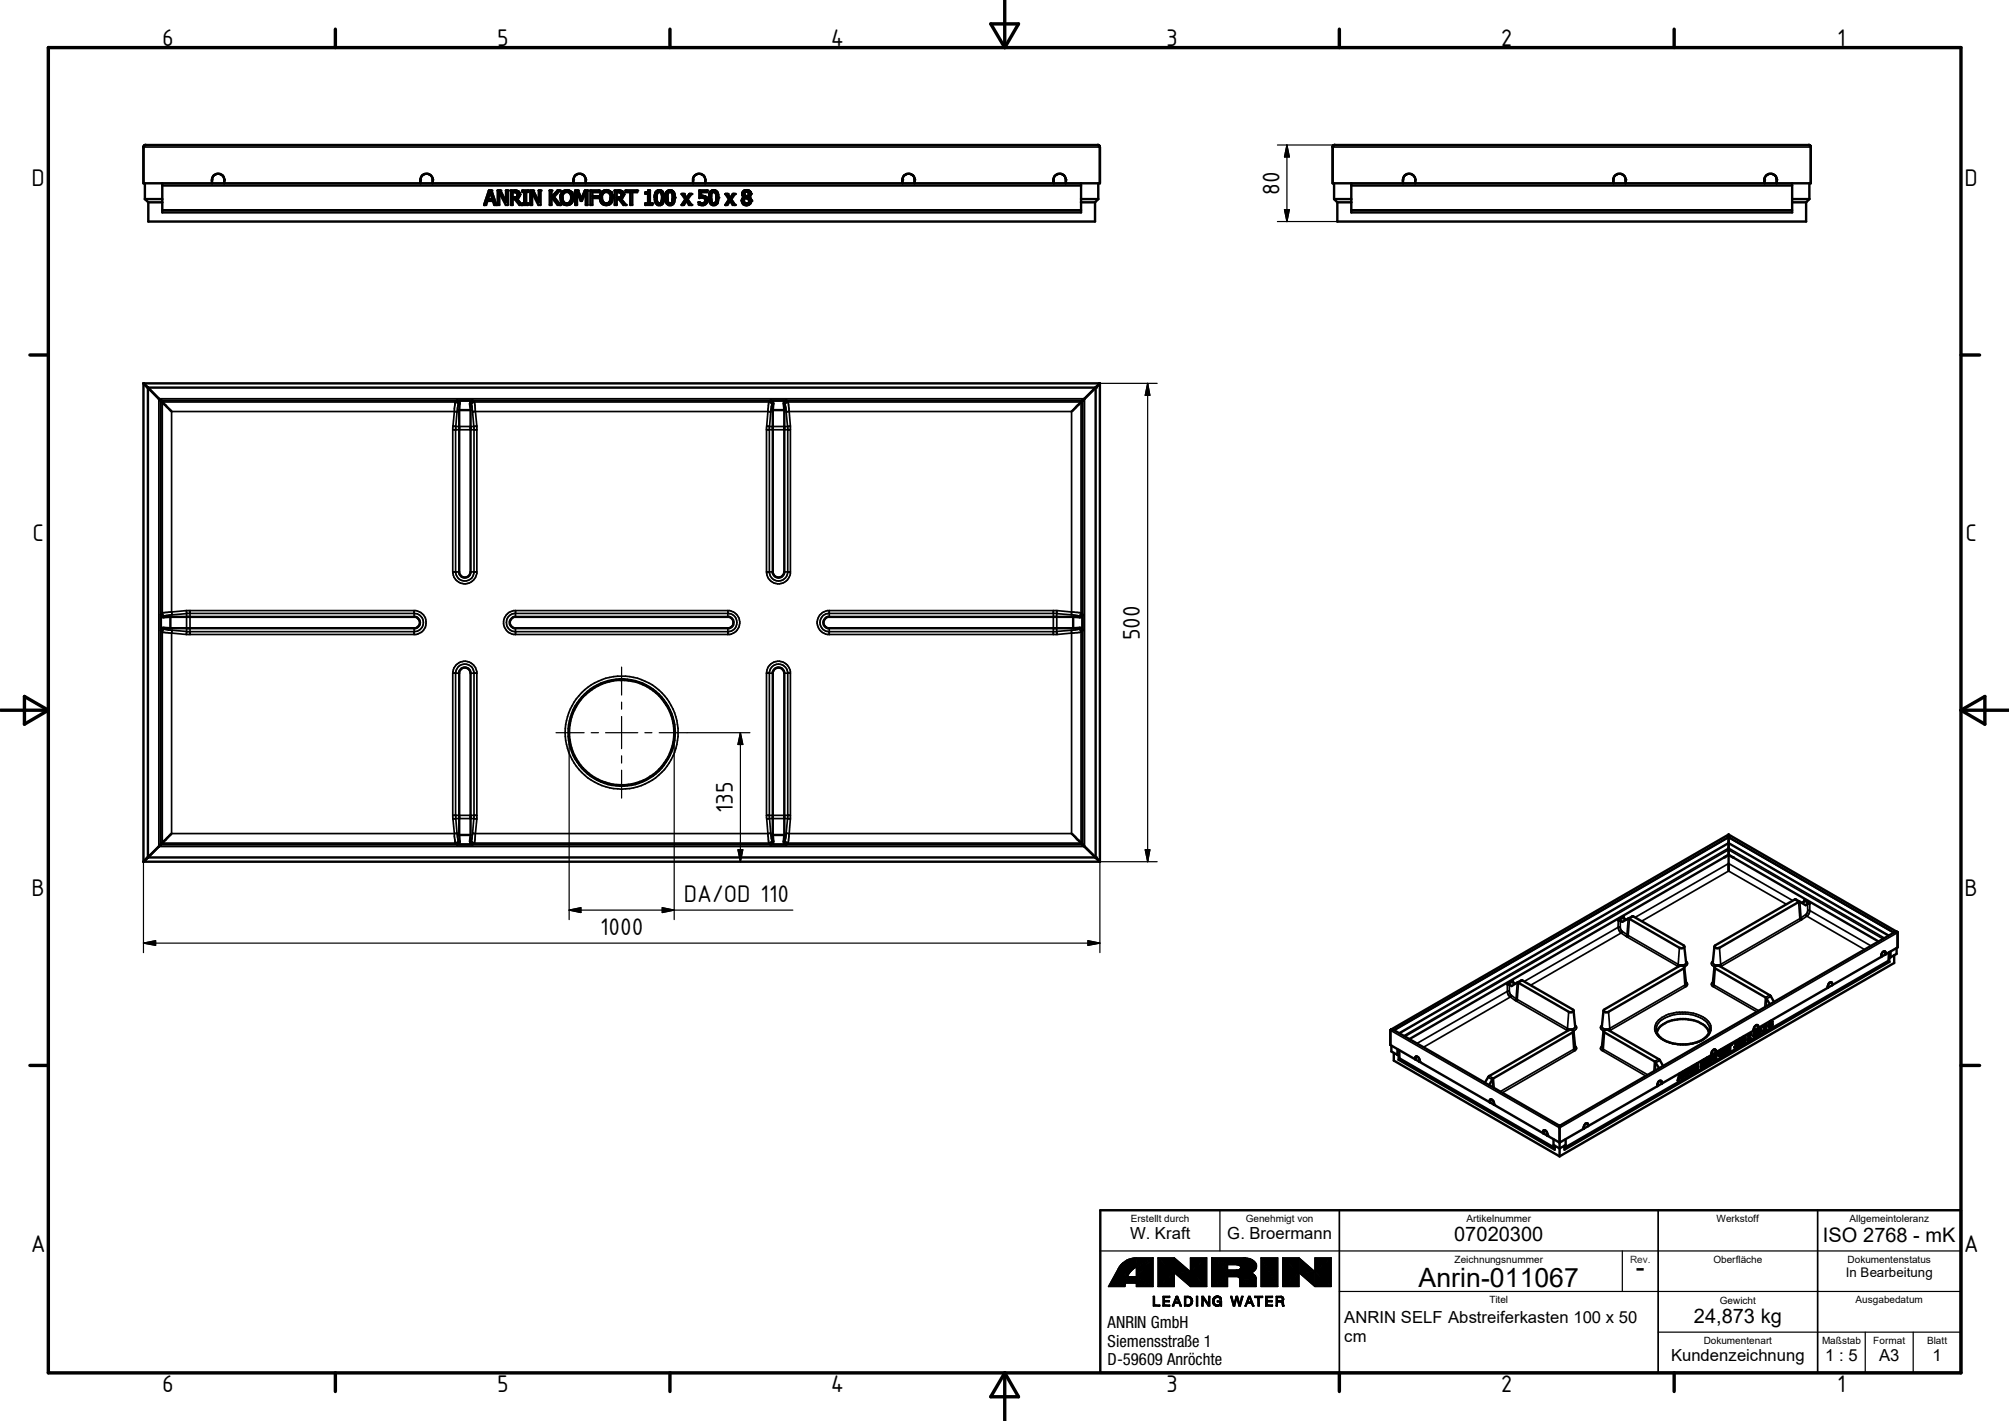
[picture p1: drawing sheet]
<svg xmlns="http://www.w3.org/2000/svg" width="420mm" height="297mm" viewBox="0 0 420 297" stroke-linecap="round" stroke-linejoin="round" font-family="sans-serif">
<defs><g id="words">
<g font-size="5.6">
<text x="296.7" y="269">Anrin-011067</text>
<text x="342.1" y="266.7">-</text>
</g>
<g font-size="5.4">
<text x="33.9" y="9.6">6</text>
<text x="104" y="9.6">5</text>
<text x="173.7" y="9.6">4</text>
<text x="243.9" y="9.6">3</text>
<text x="313.9" y="9.6">2</text>
<text x="384.2" y="9.6">1</text>
<text x="6.6" y="38.9">D</text>
<text x="267.6" y="40.8" transform="rotate(-90 267.6 40.8)">80</text>
<text x="410.9" y="38.9">D</text>
<text x="6.8" y="113.1">C</text>
<text x="411" y="113.1">C</text>
<text x="238.4" y="133.9" transform="rotate(-90 238.4 133.9)">500</text>
<text x="153.3" y="170" transform="rotate(-90 153.3 170)">135</text>
<text x="6.6" y="187.4">B</text>
<text x="143" y="188.6">DA/OD 110</text>
<text x="410.9" y="187.4">B</text>
<text x="125.5" y="195.5">1000</text>
<text x="6.4" y="261.6">A</text>
<text x="410.7" y="261.6">A</text>
<text x="33.9" y="290.9">6</text>
<text x="104" y="290.9">5</text>
<text x="173.7" y="290.9">4</text>
<text x="243.9" y="290.9">3</text>
<text x="313.9" y="290.9">2</text>
<text x="384.2" y="290.9">1</text>
</g>
<g font-size="4.2">
<text x="304.2" y="259.5">07020300</text>
<text x="381.2" y="259.5">ISO 2768 - mK</text>
<text x="354.3" y="276.5">24,873 kg</text>
</g>
<g font-size="3.5">
<text x="236.3" y="259">W. Kraft</text>
<text x="256.7" y="259">G. Broermann</text>
<text x="231.6" y="277.5">ANRIN GmbH</text>
<text x="231.6" y="281.5">Siemensstraße 1</text>
<text x="281.1" y="276.5">ANRIN SELF Abstreiferkasten 100 x 50</text>
<text x="281.1" y="280.6">cm</text>
<text x="231.6" y="285.4">D-59609 Anröchte</text>
<text x="349.5" y="284.5">Kundenzeichnung</text>
<text x="381.7" y="284.5">1 : 5</text>
<text x="393" y="284.5">A3</text>
<text x="404.1" y="284.5">1</text>
</g>
<text font-size="2.8" x="386" y="267">In Bearbeitung</text>
<g font-size="2.1">
<text x="236.5" y="255.5">Erstellt durch</text>
<text x="260.6" y="255.5">Genehmigt von</text>
<text x="306.7" y="255.5">Artikelnummer</text>
<text x="359" y="255.5">Werkstoff</text>
<text x="386.8" y="255.5">Allgemeintoleranz</text>
<text x="304.2" y="264">Zeichnungsnummer</text>
<text x="386.4" y="264">Dokumentenstatus</text>
<text x="358.3" y="264">Oberfläche</text>
<text x="311.5" y="272.5">Titel</text>
<text x="359.7" y="272.5">Gewicht</text>
<text x="388.1" y="272.5">Ausgabedatum</text>
<text x="356.3" y="281">Dokumentenart</text>
<text x="381.1" y="281">Maßstab</text>
<text x="391.8" y="281">Format</text>
<text x="403" y="281">Blatt</text>
</g>
<text font-size="2.1" fill="#262659" x="340.9" y="264">Rev.</text>
</g></defs>
<g fill="none" stroke="#000" stroke-width=".51">
<path d="M30.1 30.4l.2-.1h199.4l.3 .4v7.6h-200v-7.6zM30.3 38.3v3.3M33.9 38.8h192.2M33.9 38.3v6.1h192.2v-6.1M44.4 38.3a1.37 1.37 0 0 1 .9-1.9 1.37 1.37 0 0 1 1.6 1.3v.6M88 38.3a1.37 1.37 0 0 1 .7-1.9 1.37 1.37 0 0 1 1.8 .9v1M102.3 39.8h.5l1 3h-.4l-.3-.8h-1.2l-.2 .8h-.5zM104.1 39.8h.5l1.2 2.4v-2.4h.4v3h-.4l-1.4-2.5v2.5h-.3zM109.3 39.8h1.1v.3h-.3v2.4h.3v.3h-1.1v-.3h.3v-2.4h-.3zM110.9 39.8h.6l1.2 2.4v-2.4h.4v3h-.5l-1.3-2.5v2.5h-.4zM115 39.8h.3v1.4l1.3-1.4h.5l-1.2 1.4 1.3 1.6h-.6l-1.1-1.4-.2 .3v1.1h-.3zM118.3 39.8h.5"/>
<path d="M118.3 39.8a1.63 1.63 0 0 0-1.1 1.5 1.63 1.63 0 0 0 1.1 1.5 1.45 1.45 0 0 0 1.5-2M118.8 39.8l.5 .2 .4 .4M120 38.3a1.37 1.37 0 0 1 .7-1.9 1.37 1.37 0 0 1 1.8 .9v1M120.9 39.8h-.6v3h.4v-2.5l.7 1.7h.3l.8-1.7v2.5h.4v-3h-.6M120.9 39.8l.7 1.7M122.3 39.8l-.7 1.7M123.5 39.8h1.8v.4h-1.4v.8h1.4v.4h-1.4v1.4h-.4zM126.5 39.8h.6M126.5 39.8a1.66 1.66 0 0 0-.7 2.6 1.33 1.33 0 0 0 1.6 .4 1.33 1.33 0 0 0 .7-1.7v-.3M127.1 39.8l.5 .2 .3 .4M130.8 39.8h2.5v.4h-1.1v2.6h-.4v-2.6h-1zM135.6 39.9v-.1h.3v2.7h.5v.3h-1.5v-.3h.6v-2h-.6v-.2"/>
<path d="M135.6 39.8h.3M135.6 39.9l-.3 .3M135.6 39.9l-.1 .1M137.7 39.8h.4M137.7 39.8l-.5 .3-.2 .5M138.1 39.8l.4 .2 .3 .6M139.9 39.8h.5M139.9 39.8l-.6 .5M140.4 39.8l.3 .2 .3 .6M145 38.3a1.76 1.76 0 0 1 .1-1.5 1.39 1.39 0 0 1 1.9-.2 1.39 1.39 0 0 1 .5 1.7M149 39.8h.5M149 39.8l-.5 .3-.1 .5"/>
<path d="M149.5 39.8l.5 .4 .2 1.1M155.6 39.9l-.1 .1a.74 .74 0 0 0 .1 1.2M155.9 39.8l-.3 .1M156.1 39.8l-.5 .1M156.1 39.8h.4M156.5 39.8l.2 .1M156.7 39.9l.1 .1M156.7 39.9l.2 .2M156.8 40l.1 .1M188.8 38.3a1.36 1.36 0 0 1 .7-1.9 1.36 1.36 0 0 1 1.8 .9v1M220.4 38.3a1.38 1.38 0 0 1 1.2-2 1.38 1.38 0 0 1 1.3 2M229.7 38.3v3.3"/>
<path d="M278.8 30.4l.2-.1h99.4l.3 .4v7.6h-100v-7.7zM279 38.3v3.3M282.6 38.8h92.2M282.6 38.3v6.1h92.2v-6.1M293.4 38.3a1.37 1.37 0 0 1 .8-1.9 1.37 1.37 0 0 1 1.8 .9l-.1 1M337.5 38.3a1.38 1.38 0 0 1 1.2-2 1.38 1.38 0 0 1 1.2 2M369.1 38.3h-.1a1.61 1.61 0 0 1 .4-1.7 1.39 1.39 0 0 1 1.8 0 1.39 1.39 0 0 1 .3 1.7M378.4 38.3v3.3M30.3 41.6h3.6M30.3 41.6l.7 .7M31 42.3h2.9M31 42.3v4h198v-4"/>
<path d="M33.9 43.9h192.2M102.5 40.3l.5 1.4h-.9zM107.2 40.2h.6a.57 .57 0 0 1 .5 .6 .57 .57 0 0 1-.6 .5h-.5zM107.9 41.3h-.3M108.1 41.5l1 1.3M108.4 40l-.5-.2h-1.1v3h.4v-1.1h.5l.9 1.1h.5M108.4 40l.2 .3M108.6 40.3a.92 .92 0 0 1-.5 1.2l1 1.3M117.6 41.6a1 1 0 0 1 .3-1.2 1 1 0 0 1 1.3 0l.2 .4 .1 .8M117.6 41.6l.4 .8M117.6 41.6l.1 .3M117.8 42l.2 .4"/>
<path d="M118 42.4l.4 .1 .7-.1M119.2 42.2l-.1 .2M119.3 42l-.2 .4M119.5 41.6l-.1 .3M119.5 41.6l-.2 .5M119.7 40.4l.1 .4M121.6 41.5h.1M125.9 41.6a1 1 0 0 1 .3-1.2 1 1 0 0 1 1.3 0l.2 .4v.8M125.9 41.6l.4 .8M125.9 41.6v.3M126 42l.1 .2M126.1 42.2l.2 .2"/>
<path d="M126.3 42.4l.3 .1 .7-.1M127.6 42l-.3 .4M127.7 41.6v.3M127.7 41.6l-.4 .8M127.9 40.4l.2 .4M129 40.2h.5l.5 .2v.7l-.5 .2h-.5zM129.6 41.3h-.3M130.1 40l-.5-.2h-1v3h.4v-1.1h.4l1 1.1h.5l-1.1-1.3a.95 .95 0 0 0 .5-1.2M130.1 40l.2 .3M135.2 40.2l-.3 .1M135.3 40.2h-.1M135.5 40.1l-.2 .1"/>
<path d="M137 40.6l-.1 .3M137 40.8l-.1 .1M137 40.5v.1M137.4 41.9a2.05 2.05 0 0 1 .2-1.7l.4-.1a1.96 1.96 0 0 1 .2 2.4h-.5l-.2-.1M137.4 41.9l.1 .5M138.8 40.6v1.3a.97 .97 0 0 1-1 1 .97 .97 0 0 1-.9-1.2v-.8M138.8 40.6v.4M139.2 40.6a1.88 1.88 0 0 0 .7 2.3 1.16 1.16 0 0 0 1.2-1.4v-.2M139.3 40.5l-.1 .1M139.3 40.3l-.1 .3M139.3 40.3h.1M139.6 41.9v-1.1a.55 .55 0 0 1 .5-.7 .55 .55 0 0 1 .6 .7 1.81 1.81 0 0 1-.4 1.7l-.5-.1"/>
<path d="M139.6 41.9l.2 .5M141 40.6l.1 .7M142.6 40.6h.4l.6 .8 .6-.8h.4l-.8 1.1 .8 1.1h-.5l-.5-.8-.6 .8h-.4l.7-1.1zM146.5 42.5h.3M146.6 41v-.8h1.3v-.4h-1.6v1.6l.8-.1 .3 .1 .1 .3-.1 .6M146.6 41h.5M147.1 41l.5 .1 .3 .4M147.3 42.4l-.2 .1M147.4 42.3v.1M147.5 42.2l-.4 .3M147.9 41.5a1.09 1.09 0 0 1-.5 1.3 1.09 1.09 0 0 1-1.3-.1v-.4l.6 .2h.4M147.9 41.5v.2"/>
<path d="M148.3 40.9a1.75 1.75 0 0 0 .7 2 1.19 1.19 0 0 0 1.2-1.4v-.2M148.4 40.6l-.1 .3M148.4 40.8l-.1 .1M148.4 40.5v.1M148.7 41.3l.2-1a.54 .54 0 0 1 .6-.1 .54 .54 0 0 1 .3 .6l-.1 1.4-.3 .3-.5-.1M148.7 41.3v.8M148.7 41.3v.4M148.7 42l.2 .4M148.8 42.2l.1 .2M150.2 40.9v.4M151.7 40.6h.5l.5 .8 .6-.8h.4l-.8 1.1 .8 1.1h-.5l-.5-.8-.6 .8h-.4l.8-1.1zM155.2 41.7l-.1 .2"/>
<path d="M155.4 41.4l-.2 .3M155.6 41.2l-.4 .5M155.6 41.2l-.1 .1M156.1 41l.3 .1M156.6 40.9v-.6a.56 .56 0 0 0-1 0l.2 .6 .6 .2M156.6 40.9l-.2 .2M156.6 41.2v.1M156.6 41.3l.5 .4M156.6 42.4a.67 .67 0 0 0-.1-.8 .67 .67 0 0 0-.7-.2 .64 .64 0 0 0-.2 .8 .64 .64 0 0 0 .8 .3M156.6 42.4l-.2 .1M156.6 42.3l-.2 .2M156.9 40.1a.81 .81 0 0 1-.3 1.1"/>
<path d="M157.1 41.7a.97 .97 0 0 1-.9 1.2 .97 .97 0 0 1-1-1.1M157.1 41.7v.2M226.1 42.3h2.9M226.1 41.6h3.6M229.7 41.6l-.7 .7M279 41.6h3.6M279 41.6l.7 .7M279.7 42.3h2.9M279.7 42.3v4h98v-4M282.6 43.9h92.2M374.8 42.3h2.9M374.8 41.6h3.6"/>
<path d="M378.4 41.6l-.7 .7M30 80.1h200v100h-200zM30 80.1l.9 .9h198.2M30.9 81l2.7 2.7v92.9l-2.7 2.6zM33.6 83.7l2.3 2.3M95.5 83.7l.2 .1a.54 .54 0 0 1 .4 .6l-.1 1.3M96 85.7v34.1a1.2 1.2 0 0 0 1.3 .9 1.2 1.2 0 0 0 1.1-1.2v-33.8M96 85.7h2.4M98.9 83.7a.65 .65 0 0 0-.6 .7l.1 1.3M161.1 83.7a.65 .65 0 0 1 .6 .7l-.1 1.3M161.6 85.7v34.1a1.22 1.22 0 0 0 1.3 .9 1.22 1.22 0 0 0 1.1-1.2v-33.8M161.6 85.7h2.4"/>
<path d="M164.5 83.7l-.5 .2-.1 .3 .1 1.5M224.1 86l2.3-2.3v92.8h-192.8l2.3-2.3M226.1 84v.1M229.1 81l-2.7 2.7h-192.8M229.1 81v98.2M230 80.1l-.9 .9M33.6 128.4l.2 .5 .3 .1 1.5-.1M35.6 128.9h51.3a1.22 1.22 0 0 1 .9 1.2 1.22 1.22 0 0 1-.9 1.2h-51.3M35.6 131.3l-1.5-.1-.3 .2-.2 .4M35.6 128.9v2.4M106.9 129.4l.7-.5h44.9a1.22 1.22 0 0 1 .9 1.2 1.22 1.22 0 0 1-.9 1.2h-44.9a1.2 1.2 0 0 1-.7-1.9zM224.4 128.9h-51.3a1.22 1.22 0 0 0-.9 1.2 1.22 1.22 0 0 0 .9 1.2h51.3"/>
<path d="M224.4 131.3h1.6l.3 .2 .1 .3M224.4 128.9v2.4M226.4 128.4l-.1 .4-.3 .2-1.6-.1M96 174.5l.1 1.4a.58 .58 0 0 1-.6 .6M96 174.5v-34a1.2 1.2 0 0 1 1.3-1 1.2 1.2 0 0 1 1.1 1.2v33.8M96 174.5h2.4M98.4 174.5l-.1 1.4a.65 .65 0 0 0 .6 .6M161.6 174.5l.1 1.4a.65 .65 0 0 1-.6 .6M161.6 174.5v-34a1.22 1.22 0 0 1 1.3-1 1.22 1.22 0 0 1 1.1 1.2v33.8M161.6 174.5h2.4M164 174.5l-.1 1.5 .1 .3 .5 .2M224.1 174.2l5 5"/>
<path d="M226.1 176.2h.1M229.1 179.2h-198.2l-.9 .9M229.1 179.2l.9 .9M361.5 174.5v7.6M361.5 178.7l-.9 .5M361.5 178.7l.9 .5M361.5 178.7l-66.7 38.5M361.5 174.5l-70.6 40.7M361.5 178.7l31.4 18.1M361.5 174.5l35.3 20.3M340.5 192l-1.2 .7-.5-.3h-.4l1.2-.7-.1 .2 .6 .3M340.5 192l10.7 6.1h.9l.1-.3"/>
<path d="M340.5 192l1-.5 10.6 6.1 .1 .2M352.2 197.9l.4 3.3M358.6 197.9l-.4 3.3M358.7 197.6l16.6-9.6h.3l.8 .5-16.8 9.6h-.9l-.1-.2zM376.4 188.5l1.2 .7 .4-.3h.5l-1.2-.7v.2l-.5 .3M394.3 199.5v-.6h-.4l-.5 .7v.4M394.3 199.5l-.9 .5M395 199.1v1.7M395.4 198.9v1.2M396.1 194.9l-34.6-19.9-70 40.3M396.1 199.6v1.7l-69.9 40.4M396.7 198.2v1.2l-1.3 .7"/>
<path d="M396.8 194.8l.1 3.2-2.6 1.5M396.8 194.8h-.5l-70.1 40.5M290.9 215.2l-.1 .1v3.1l5.2 3M290.9 215.2h.4l34.9 20.1M291 218.6v1.2l1.3 .7M292.3 219.3v1.2M292.6 219.5l.1 1.7M317.3 205.4l1-.5 10.6 6.1 .2 .3-.4 .3h-.5zM317.3 205.4l-1.2 .7-.5-.3h-.4l1.2-.7v.2l.5 .3M329.1 215.6l.3 3.3M329.1 211.2l.3 3.3M335.4 211.2l-.4 3.3"/>
<path d="M335.4 215.6l-.4 3.3M335.6 211l15.6-9.1 .6-.1 .4 .3-.1 .3-15.7 9.1-.7 .1-.3-.3zM346.4 215.4a4.3 4.3 0 0 0 3.9 2.8 7.2 7.2 0 0 0 7-2l.2-.8M346.5 215.9a3.4 3.4 0 0 1 2.2-2.3 8.1 8.1 0 0 1 7.7 .7l.8 .9 .2 .7M352.2 202.2l.4 3.3M358.6 202.2l-.4 3.3M358.8 220v-.5h-.5a.98 .98 0 0 0-.3 1M358.8 220l-.8 .5M359.4 219.8l-.6 .3M359.4 219.8l-.4 .5-.1 .3 .5-.3M359.4 219.8l-.6 .4M359.6 219.8h.1"/>
<path d="M359.7 219.8l-.2 .4 .1 .6M359.7 219.6a.42 .42 0 0 1 .7-.1 .42 .42 0 0 1 0 .6 .6 .6 0 0 1-1 .5v-.4zM359.9 219.7l.1-.1a.45 .45 0 0 1 .3 .4 .45 .45 0 0 1-.2 .5l-.2 .1-.2-.1v-.5zM360.2 219.6v.6l-.5 .4M360.3 219.5h-.3l-.3 .3M360.5 219.1l.1 .1M360.5 219.1l.1 1.2M360.6 219.2v1.1M360.9 219.7l.3 .3M360.9 219.7l-.2 .1v.5h-.1M361 219.4h.1M361 219.4l-.2 .2"/>
<path d="M361 219.1l.1 .1v.2M361 219.1l-.2 .1-.1 .4 .4-.2M361.1 219.1l-.1 .3M361.2 218.9l-.6 .3M361.2 218.9h-.2l-.5 .2M361.2 218.9l.1 .3-.3 .4 .4 .3-.2 .1M361.3 218.7l.1 .1M361.3 218.7h.1M361.4 218.8l.4-.2-.1 1.1M361.4 218.7v.1M361.7 218.7v1M362.3 218.2l-1 .5"/>
<path d="M362.3 218.2l-.9 .5M362.3 218.2v.2l-.4 .2v1l-.2 .1M362.7 218.9h.1M362.7 218.9l.1 .1M362.8 218l.1 .1M362.8 218h.1M362.8 218.9v.1M362.9 218v.1M362.9 218.1l.1-.1v.8M363 218.7l-.3 .2M363 218.7v.1M363 218.1v.6"/>
<path d="M363 218.8l-.2 .1M363 217.7h.1M363 217.7l-.2 .3M363.1 217.7l-.2 .3M363.2 218.6h.2M363.2 217.6l-.2 .1M363.2 217.6l-.1 .1M363.2 217.6v1.1l.2-.1M363.4 218.6l-.6 .4M363.7 218.3h.1M363.7 217.7h.1M363.8 217.4l.3-.1v.3l-.1 .6-.2 .2-.1-.6z"/>
<path d="M363.9 217.2l-.2 .1-.2 .4v.7l.1 .1M363.9 217.2l-.4 .7 .1 .6M363.9 217.2h.2M364 217.3v.6l-.3 .4M364.1 217.2h-.2M364.1 217.2h.1M364.2 217.2v.7a.51 .51 0 0 1-.6 .6M364.6 217v.1M364.6 217.8v.1M364.8 216.9v.8l-.3 .1M364.8 216.9l.1 .5M364.8 216.9a.77 .77 0 0 0-.3 .9"/>
<path d="M364.8 217.3l-.3 .5M364.8 216.9h.1M364.9 216.7a.61 .61 0 0 0-.6 .7l.1 .5M364.9 216.7a1 1 0 0 1-.3 1.4l-.2-.3v-.4a.74 .74 0 0 1 .5-.7M365.5 216.5l.1 .1M365.5 216.5l.2 .3M365.6 216.6l.2 .3M365.7 216.5l-.1 .1M365.7 216.8l-.2 .7M365.7 216.8l.1 .1M365.8 216.9l-.3 .6M365.9 217l.1 .2"/>
<path d="M365.9 217l-.4 .5M366 216.2l.1 .1M366 216.2l-.2 .5M366 216.2h.3M366.1 216.3l-.2 .4-.2-.2h-.2M366.3 216.2l-.2 .1M366.3 216.2l-.3 .6 .2 .3-.2 .1M366.7 216.5l.1 .2M366.7 216.5h.1M366.8 216.5v.2M366.8 215.5l.1 .7M366.8 215.5h.1"/>
<path d="M366.8 215.4l-8 4.6M366.9 216.5h.1M366.9 216.2l.3-.3v.4M366.9 215.5v.7M367.1 216.3l-.2 .2M367.1 216.3h.1M367.2 215.9l-.1 .4M367.2 216.3l-.2 .2h-.3M367.3 215.8a.63 .63 0 0 1-.5 .9M367.3 215.8h-.3M367.4 215.2l-.5 .3M367.4 215.2v.1l-.4 .3v.3l.3-.1"/>
<path d="M367.4 215.2l-.6 .3M367.6 216v-.4a.5 .5 0 0 1 .1-.6 .5 .5 0 0 1 .5-.1v.7a.52 .52 0 0 1-.6 .6M367.6 216.1v.1M367.7 214.9v-.5a.68 .68 0 0 0-.8 .1 .68 .68 0 0 0-.1 .8v.1M367.7 214.9l-.9 .5M367.9 215.1l.1-.1a.63 .63 0 0 1-.3 1zM368 215v.8l-.3 .2M368 215.9h.1M368.2 214.9l-.1-.1a.81 .81 0 0 0-.5 1.4M368.7 214.7h.1M368.7 214.7l.3 .3M368.8 214.7l.2 .3"/>
<path d="M369 215l-.3 .6h.1M369 215h.1M369 214.6l-.2 .1M369 214.6l-.3 .1M369 215l-.2 .6M369.1 215.1l.2 .2M369.3 215.3l-.2-.2-.3 .5M369.3 214.4h.1M369.3 214.4l-.2 .4M369.3 214.4l-.2 .4-.1-.2M369.5 214.3l-.2 .1M369.5 214.3l-.3 .6 .3 .3-.2 .1"/>
<path d="M370 214.1l-.1 .3 .1 .4M370 214.1l.2 .1-.2 .3 .1 .3 .4-.3M370.2 214h.2M370.4 214h.1M370.4 213.5l-.4 .6M370.4 213.5h.1M370.4 214.2l-.2 .4M370.5 213.6l-.1 .4M370.5 214.5v-.3h-.3v.4M370.5 213.7l-.1 .3M370.5 213.6l-.2 .1-.1 .3M370.5 214.5l-.3 .1"/>
<path d="M370.5 213.4l-.1 .1M370.5 214h.1M370.5 213.4h.1M370.6 213.4l-.1 .6 .2 .1v.2l-.2 .2M370.6 213.4l-.4 .1-.2 .3v.3M371 209.4l-.9-1.4-10.5-6.1h-.9l-.1 .2 .1 .3 10.6 6.2 .9 1.3M382.3 206.5l-14.6 8.4M383.1 206l.1-.3a.44 .44 0 0 0-.5-.3 .44 .44 0 0 0-.4 .5v.6M383.1 206l-.8 .5M393.4 200l-10.3 6M395 200.8l-67.8 39.1M395 200.8l.1 .3"/>
<path d="M395.1 201.1l-67.9 39.2v-.8M395.4 200.1l-.3 .2v.8M291.5 220.1v1.6l34.7 20M292.3 220.5l.2 .1v.9M292.5 221.5l32.7 18.8v-.8M292.7 221.2l32.5 18.7M292.7 221.2l-.2 .3M296 221.4v-.4a.62 .62 0 0 1 .7 0 .62 .62 0 0 1 .2 .7v.3M296 221.4l.9 .6M296.9 222l14.7 8.4M310.5 226.3l.9-1.3 16.8-9.7h.5l.4 .2-.2 .3-16.7 9.7-.8 1.3M311.6 230.4v-.5l.3-.1 .4 .4 .2 .7"/>
<path d="M311.6 230.4l.9 .5M312.5 230.9l10.2 6M322.7 236.9l.1-.6a.76 .76 0 0 1 .8 1.1M322.7 236.9l.9 .5M324.9 238.1v1.3l1.3 .7 1.2-.7v-1.3M326.2 235.3v6.4M331.2 235.9h.1M331.2 235.9l-5 2.9-2.6-1.4M332.1 235.4v-.5a.79 .79 0 0 0-.9 1M332.1 235.4l-.9 .5M346.7 227l-14.6 8.4M347.5 226.5v-.3a.38 .38 0 0 0-.3-.3 .38 .38 0 0 0-.4 .3l-.1 .8"/>
<path d="M347.5 226.5l-.8 .5M347.8 222.8l-.9-1.4-10.5-6.1h-.7l-.3 .1v.2l.2 .2 10.5 6.2 .9 1.3M351.2 224.5h.1M351.2 224.5l-.3 1.4M351.3 224.5l-.4 1.4M351.4 224.7l.1 .3M351.4 224.6l.2 .5-.4 .2zM351.5 225l.1 .1M351.5 225l-.3 .2M351.5 224.4l-.2 .1M351.5 224.4l-.3 .1M351.5 224.4l.3 1-.1 .1"/>
<path d="M351.5 225.2l.2 .3M351.7 225.5l-.1-.3-.4 .2-.3 .5M351.9 224.1v1.2M351.9 224.1v.1M351.9 224.2v1.1M352.1 224.3l.4 .7M352.2 224l-.3 .2M352.2 224l-.3 .1M352.5 225l-.4-.8-.1 1.1h-.1M352.5 223.7l.1 .1M352.5 223.7v.9M352.6 223.8l-.1 .9-.3-.7"/>
<path d="M352.7 223.7l-.1 .1M352.7 223.7h-.2M352.7 223.7v1.2l-.2 .1M352.9 223.6l.6-.3 .1 .2-.3 .5 .4 .3M352.9 223.6v1.2M352.9 223.6h.1M353.1 223.6l.2-.1a.33 .33 0 0 1 .1 .4 .33 .33 0 0 1-.4 .2zM353.2 224.2l.3 .2M353.3 223.8v.1M353.3 223.8l-.3 .2M353.3 223.5v.3M353.3 223.9h.1"/>
<path d="M353.4 223.3l-.5 .3M353.5 224.4l-.3-.2h-.2l-.1 .6M353.7 224.1v.1M353.7 224.1v.2M353.7 224.3l-.2 .1M353.7 223.1l.1 .1M353.7 224.2v.1M353.7 223.1h.1M353.8 223.2l.1-.1v1M353.8 223.1v.1M353.8 224l.1 .1M353.8 224l-.1 .1"/>
<path d="M353.9 223.2l-.1 .8M353.9 224.1l-.2 .1M354 223.9h.2M354.2 223.9l-.5 .4M354.2 222.8l-.4 .3M354.2 222.8l-.5 .3M354.2 222.8l-.1 .3-.1 .9 .2-.1M354.3 222.7v1.2M354.3 222.7l.1 .1M354.4 222.8l-.1 1.1M354.5 222.9l.4 .7M354.6 222.6l-.2 .2"/>
<path d="M354.6 222.6l-.3 .1M354.9 223.6l-.4-.8-.1 1.1h-.1M354.9 222.3l.1 .1M354.9 222.3v.9M355 222.4v.9l-.4-.7M355.1 222.3h-.2M355.1 222.3l-.1 .1M355.1 222.3v1.2l-.2 .1M355.8 221.9v1.2M355.8 221.9h.1M355.9 221.9h-.1M356 222.5l.4 .3"/>
<path d="M356.3 221.5l.1 .1M356.3 221.5l-.4 .7M356.4 222.8l-.4-.4-.2 .7M356.4 221.6l-.5 .8v-.5M356.6 221.5h-.3M356.6 221.5l-.2 .1M356.6 221.5l-.5 .8 .4 .4-.1 .1M356.6 221.5a.48 .48 0 0 1 .9-.3v.3l-.1 .5-.6 .5-.2-.3 .1-.7M356.6 221.5l-.1 .7 .2 .3M356.6 221.5h.1M357.2 221.3v.7l-.4 .2M357.3 221.3a.71 .71 0 0 1-.5 1v-.1"/>
<path d="M357.3 221.3l-.3 .1a.71 .71 0 0 0-.2 .8M357.4 221.1h-.3l-.4 .4M357.6 220.8l.1 1.2M357.6 220.8l.1 .1M357.7 220.9v1.1M357.8 221l.2 .5M357.9 220.7l-.2 .2M357.9 220.7l-.3 .1M357.9 220.4l.1 .1M358 220.5l-10.5 6M358 221.5l.5-.9-.1 1M358 221.5l-.2-.6v1.1h-.1"/>
<path d="M358.3 220.4h.1M358.3 220.4l-.2 .7M358.4 220.8v.8M358.4 220.4l-.3 .8-.2-.5M358.6 220.3l-.3 .1M358.6 220.3l-.2 .1M358.6 220.3v1.2l-.2 .1M358.8 220.1v1.3M358.8 220.1v.1M358.8 220.2v1.2M359.4 220.3l-.5 .4v.6l-.1 .1M359.4 220.3l-.5 .2"/>
<path d="M230.1 253h180v34h-180z"/>
<circle cx="130" cy="153.2" r="11"/>
</g>
<g fill="#000">
<circle cx="44.4" cy="37.6" r=".18"/>
<circle cx="46.9" cy="37.6" r=".18"/>
<circle cx="87.9" cy="37.6" r=".18"/>
<circle cx="90.5" cy="37.6" r=".18"/>
<circle cx="102.3" cy="39.8" r=".25"/>
<circle cx="102.8" cy="39.8" r=".25"/>
<circle cx="104.1" cy="39.8" r=".25"/>
<circle cx="104.6" cy="39.8" r=".25"/>
<circle cx="105.8" cy="39.8" r=".25"/>
<circle cx="106.2" cy="39.8" r=".25"/>
<circle cx="106.8" cy="39.8" r=".25"/>
<circle cx="107.6" cy="39.8" r=".18"/>
<circle cx="109.3" cy="39.8" r=".25"/>
<circle cx="110.4" cy="39.8" r=".25"/>
<circle cx="110.9" cy="39.8" r=".25"/>
<circle cx="111.5" cy="39.8" r=".25"/>
<circle cx="112.7" cy="39.8" r=".25"/>
<circle cx="113.1" cy="39.8" r=".25"/>
<circle cx="115" cy="39.8" r=".25"/>
<circle cx="115.3" cy="39.8" r=".25"/>
<circle cx="116.6" cy="39.8" r=".25"/>
<circle cx="117.1" cy="39.8" r=".25"/>
<circle cx="119.9" cy="37.6" r=".18"/>
<circle cx="120.3" cy="39.8" r=".25"/>
<circle cx="120.9" cy="39.8" r=".25"/>
<circle cx="122.3" cy="39.8" r=".25"/>
<circle cx="122.5" cy="37.6" r=".18"/>
<circle cx="122.9" cy="39.8" r=".25"/>
<circle cx="123.5" cy="39.8" r=".25"/>
<circle cx="125.3" cy="39.8" r=".25"/>
<circle cx="128.6" cy="39.8" r=".25"/>
<circle cx="129.3" cy="39.8" r=".18"/>
<circle cx="130.8" cy="39.8" r=".25"/>
<circle cx="133.3" cy="39.8" r=".25"/>
<circle cx="144.9" cy="37.6" r=".18"/>
<circle cx="146.3" cy="39.8" r=".25"/>
<circle cx="147.5" cy="37.6" r=".18"/>
<circle cx="147.9" cy="39.8" r=".25"/>
<circle cx="156.1" cy="39.8" r=".18"/>
<circle cx="188.8" cy="37.6" r=".18"/>
<circle cx="191.3" cy="37.6" r=".18"/>
<circle cx="222.9" cy="37.6" r=".18"/>
<circle cx="293.4" cy="37.6" r=".18"/>
<circle cx="296" cy="37.6" r=".18"/>
<circle cx="340" cy="37.6" r=".18"/>
<circle cx="369" cy="37.6" r=".18"/>
<circle cx="371.6" cy="37.6" r=".18"/>
<circle cx="101.2" cy="42.8" r=".25"/>
<circle cx="103.8" cy="42.8" r=".25"/>
<circle cx="107.6" cy="41.3" r=".18"/>
<circle cx="108.1" cy="41.1" r=".25"/>
<circle cx="108.4" cy="40" r=".18"/>
<circle cx="108.7" cy="40.6" r=".25"/>
<circle cx="109.1" cy="42.8" r=".25"/>
<circle cx="109.3" cy="42.5" r=".25"/>
<circle cx="110.4" cy="42.5" r=".25"/>
<circle cx="117.2" cy="42.8" r=".25"/>
<circle cx="117.2" cy="41.3" r=".25"/>
<circle cx="117.6" cy="40.2" r=".25"/>
<circle cx="118.6" cy="42.5" r=".18"/>
<circle cx="119.5" cy="40.2" r=".25"/>
<circle cx="119.9" cy="41.3" r=".25"/>
<circle cx="125.3" cy="41" r=".25"/>
<circle cx="125.5" cy="41.3" r=".25"/>
<circle cx="125.8" cy="40.2" r=".25"/>
<circle cx="126.8" cy="42.5" r=".18"/>
<circle cx="127.8" cy="40.2" r=".25"/>
<circle cx="128.1" cy="41.3" r=".25"/>
<circle cx="129.3" cy="41.3" r=".18"/>
<circle cx="129.9" cy="41.1" r=".25"/>
<circle cx="130.1" cy="40" r=".18"/>
<circle cx="130.5" cy="40.6" r=".25"/>
<circle cx="130.9" cy="42.8" r=".25"/>
<circle cx="134.9" cy="40.3" r=".25"/>
<circle cx="134.9" cy="42.5" r=".25"/>
<circle cx="136.4" cy="42.5" r=".25"/>
<circle cx="136.9" cy="41.3" r=".25"/>
<circle cx="137.9" cy="42.5" r=".18"/>
<circle cx="138.3" cy="42.2" r=".18"/>
<circle cx="138.8" cy="41.3" r=".25"/>
<circle cx="139.2" cy="41.3" r=".25"/>
<circle cx="140.2" cy="42.5" r=".18"/>
<circle cx="140.6" cy="42.2" r=".18"/>
<circle cx="141.1" cy="41.3" r=".25"/>
<circle cx="142.6" cy="40.6" r=".25"/>
<circle cx="142.6" cy="42.8" r=".25"/>
<circle cx="143" cy="40.6" r=".25"/>
<circle cx="143.6" cy="41.4" r=".25"/>
<circle cx="144.2" cy="40.6" r=".25"/>
<circle cx="144.6" cy="40.6" r=".25"/>
<circle cx="144.6" cy="42.8" r=".25"/>
<circle cx="146.1" cy="42.3" r=".25"/>
<circle cx="146.2" cy="42.3" r=".25"/>
<circle cx="146.5" cy="42.5" r=".25"/>
<circle cx="146.9" cy="42.5" r=".18"/>
<circle cx="147.6" cy="41.1" r=".18"/>
<circle cx="148.3" cy="41.3" r=".25"/>
<circle cx="149.3" cy="42.5" r=".18"/>
<circle cx="149.7" cy="42.2" r=".18"/>
<circle cx="150.2" cy="41.3" r=".25"/>
<circle cx="151.7" cy="42.8" r=".25"/>
<circle cx="151.7" cy="40.6" r=".25"/>
<circle cx="152.2" cy="40.6" r=".25"/>
<circle cx="152.7" cy="41.4" r=".25"/>
<circle cx="153.3" cy="40.6" r=".25"/>
<circle cx="153.7" cy="42.8" r=".25"/>
<circle cx="153.7" cy="40.6" r=".25"/>
<circle cx="155.1" cy="42" r=".25"/>
<circle cx="155.2" cy="40.6" r=".25"/>
<circle cx="155.6" cy="41.2" r=".25"/>
<circle cx="155.9" cy="40.9" r=".18"/>
<circle cx="156.2" cy="42.6" r=".18"/>
<circle cx="156.4" cy="41.1" r=".25"/>
<circle cx="157" cy="40.5" r=".25"/>
<circle cx="157.1" cy="42" r=".25"/>
<circle cx="33.6" cy="83.7" r=".25"/>
<circle cx="95.3" cy="89.8" r=".18"/>
<circle cx="164.7" cy="89.8" r=".18"/>
<circle cx="229.1" cy="81" r=".25"/>
<circle cx="95.3" cy="119.5" r=".18"/>
<circle cx="164.7" cy="119.5" r=".18"/>
<circle cx="95.3" cy="140.7" r=".18"/>
<circle cx="164.7" cy="140.7" r=".18"/>
<circle cx="95.3" cy="170.4" r=".18"/>
<circle cx="164.7" cy="170.4" r=".18"/>
<circle cx="229.1" cy="179.2" r=".25"/>
<circle cx="360.6" cy="179.2" r=".25"/>
<circle cx="361.5" cy="175" r=".25"/>
<circle cx="362.4" cy="179.2" r=".25"/>
<circle cx="394.4" cy="199.2" r=".18"/>
<circle cx="358.8" cy="219.7" r=".18"/>
<circle cx="358.8" cy="220" r=".25"/>
<circle cx="364" cy="217.3" r=".25"/>
<circle cx="364.5" cy="217.8" r=".25"/>
<circle cx="364.8" cy="216.9" r=".25"/>
<circle cx="366.7" cy="216.5" r=".25"/>
<circle cx="366.8" cy="215.4" r=".25"/>
<circle cx="366.8" cy="216.5" r=".25"/>
<circle cx="367.7" cy="214.6" r=".18"/>
<circle cx="367.7" cy="214.9" r=".25"/>
<circle cx="368" cy="215" r=".25"/>
<circle cx="370.2" cy="214.2" r=".25"/>
<circle cx="370.2" cy="214" r=".25"/>
<circle cx="370.3" cy="214" r=".25"/>
<circle cx="370.5" cy="214.2" r=".25"/>
<circle cx="370.5" cy="214" r=".25"/>
<circle cx="383.2" cy="205.7" r=".18"/>
<circle cx="296" cy="221.1" r=".18"/>
<circle cx="296.9" cy="222" r=".25"/>
<circle cx="311.6" cy="230.1" r=".18"/>
<circle cx="311.6" cy="230.4" r=".25"/>
<circle cx="312.5" cy="230.9" r=".25"/>
<circle cx="322.7" cy="236.6" r=".18"/>
<circle cx="323.6" cy="237.4" r=".25"/>
<circle cx="326.2" cy="235.3" r=".25"/>
<circle cx="332.1" cy="235.1" r=".18"/>
<circle cx="347.5" cy="226.2" r=".18"/>
<circle cx="353.4" cy="223.5" r=".25"/>
<circle cx="356.8" cy="222.3" r=".25"/>
<circle cx="357.3" cy="221.3" r=".18"/>
<circle cx="357.3" cy="221.3" r=".25"/>
</g>
<g fill="none" stroke="#000" stroke-width=".35">
<path d="M30 30.7h200M44.3 37.6h.1M44.3 37.6a1.31 1.31 0 0 1 1.3-1.3 1.31 1.31 0 0 1 1.3 1.3M44.4 37.6a1.27 1.27 0 0 1 1.2-1.2 1.27 1.27 0 0 1 1.3 1.2M44.4 37.6v.7M46.9 37.6v.7M88 37.6h-.1a1.29 1.29 0 0 1 1.2-1.2 1.29 1.29 0 0 1 1.4 .9v1M88 37.6v.7M88 37.3v.3M88 37.1a1.25 1.25 0 0 1 1.5-.8 1.25 1.25 0 0 1 1 1.3M118.6 39.8h.1M119.9 37.6h.1"/>
<path d="M120 37.3a1.29 1.29 0 0 1 1.2-.9 1.29 1.29 0 0 1 1.3 .9v1M120 37.6v.7M120 37.3l-.1 .3M120 37.1a1.26 1.26 0 0 1 1.5-.8 1.26 1.26 0 0 1 1 1.3M126.8 39.8h.1M137.9 39.8h.1M140.2 39.8h.1M147.4 37.1a1.25 1.25 0 0 0-1.4-.8 1.25 1.25 0 0 0-1 1.3M147.4 37.3l.1 .3M147.5 37.6h.1M147.5 37.6v.7M147.5 37.6a1.29 1.29 0 0 0-1.1-1.2 1.29 1.29 0 0 0-1.4 .9v1"/>
<path d="M149.3 39.8h.1M188.8 37.6a1.27 1.27 0 0 1 .7-1.2 1.27 1.27 0 0 1 1.4 .2l.3 .5 .1 .5M188.8 37.6a1.25 1.25 0 0 1 1.2-1.2 1.25 1.25 0 0 1 1.3 1.2M188.8 37.6v.7M191.3 37.6v.7M220.4 37.6a1.25 1.25 0 0 1 1.2-1.3 1.25 1.25 0 0 1 1.3 1.3M222.9 37.6v.7M222.9 37.6a1.27 1.27 0 0 0-1.2-1.2 1.27 1.27 0 0 0-1.3 .9v1M278.7 30.7h100M293.4 37.6h.1M293.4 37.6v.7M295.9 37.1a1.27 1.27 0 0 0-1.5-.7 1.27 1.27 0 0 0-1 1.2"/>
<path d="M295.9 37.1v1.2M295.9 37.1v.5M295.9 37.1a1.31 1.31 0 0 0-1.5-.8 1.31 1.31 0 0 0-1 1.3M337.4 37.3l.1 .3M337.4 37.3a1.26 1.26 0 0 1 1.4-1 1.26 1.26 0 0 1 1.1 1.3M337.5 37.3a1.26 1.26 0 0 1 1.2-.9 1.26 1.26 0 0 1 1.2 .9v1M337.5 37.3v1M369.1 37.6a1.25 1.25 0 0 1 1.2-1.3 1.25 1.25 0 0 1 1.2 1.3M369.1 37.6a1.25 1.25 0 0 1 1.2-1.2 1.25 1.25 0 0 1 1.2 1.2M369.1 37.6v.7M371.5 37.6v.7M137.4 42.2h.1"/>
<path d="M139.7 42.2h.1M146.9 40.9v.1M148.8 42.2h.1M33.2 83.4h193.6v93.6h-193.6zM94.7 89.8h5M94.7 89.1h5M94.7 89.1v30.4M95.5 83.7l-.3 .4-.5 5M95.6 86.1l-59.7-.1v41.9M95.6 86.1l-.3 3.7v29.7a1.93 1.93 0 0 0 1.9 2 1.93 1.93 0 0 0 1.9-2v-30l-.3-3.4M95.8 84.7v-.3l-.6-.4h-61.3v44.3l.3 .4h.4M96.1 84.4l-.3 .4-.2 1.3"/>
<path d="M98.3 84.4a2.28 2.28 0 0 1 .5 1.7M98.8 86.1h62.4M98.9 83.7l.3 .3M99.2 84l-.4 .2-.2 .5M99.2 84l.5 5.1M99.2 84h61.6M99.7 89.1v30.8a2.53 2.53 0 0 1-2.6 2.1 2.53 2.53 0 0 1-2.4-2.5M160.3 89.8h5M160.3 89.1h5M160.3 89.1v30.4M160.8 84l-.5 5.1M160.8 84l.5 .2 .1 .5"/>
<path d="M161.1 83.7l-.3 .3M161.2 86.1l-.3 3.4v30a1.93 1.93 0 0 0 1.9 1.9 1.93 1.93 0 0 0 1.9-1.9v-30l-.3-3.4M161.7 84.4a2.28 2.28 0 0 0-.5 1.7M163.9 84.4l.3 .4M164.4 86.1l59.7-.1v42.5M164.5 83.7l.3 .3M164.8 84h61.3v44.3l-.3 .4h-.3M164.8 84l-.3 .1-.3 .4 .2 1.6M164.8 84l.5 5.1M165.3 89.1v30.8a2.51 2.51 0 0 1-2.7 2.1 2.51 2.51 0 0 1-2.3-2.5M94.7 119.5h1.3M98.4 119.5h1.3"/>
<path d="M160.3 119.5h1.3M164 119.5h1.3M33.6 131.8a1.79 1.79 0 0 0 1.7 .5h.6M34.3 131.2l.3 .4M35.9 127.9l-.6 .1a1.79 1.79 0 0 0-1.7 .4M35.9 127.9l.1 .6M35.9 132.3l3.1 .3M35.9 132.3v41.9h59.7M36 131.7l-1.2-.1a.6 .6 0 0 0-.8 .2l-.1 44.4h61.3l.6-.3v-.3M36 128.5l-1.4 .2-.3 .3M36 131.7l-.1 .6M36 128.5l3.4-.3h47.2a1.91 1.91 0 0 1 1.9 1.9 1.91 1.91 0 0 1-1.9 1.9h-47.2l-3.4-.3"/>
<path d="M39 127.6v5M39 127.6l-3.1 .3M39 127.6h48a2.53 2.53 0 0 1 2.1 2.5 2.53 2.53 0 0 1-2.1 2.5h-48M39.7 127.6v5M86.6 127.6v1.3M86.6 131.3v1.3M105.9 128.6l.5-.5 1-.5h45.2a2.53 2.53 0 0 1 2.1 2.5 2.53 2.53 0 0 1-2.1 2.5h-45.2a2.52 2.52 0 0 1-1.5-4zM106.3 128.9a1.92 1.92 0 0 1 1.5-.7h44.4a1.91 1.91 0 0 1 1.9 1.9 1.91 1.91 0 0 1-1.9 1.9h-44.4a1.91 1.91 0 0 1-1.7-1.1 1.91 1.91 0 0 1 .2-2zM107.8 127.6v1.3M107.8 131.3v1.3M152.2 127.6v1.3M152.2 131.3v1.3"/>
<path d="M173.4 127.6v1.3M173.4 131.3v1.3M220.3 127.6v5M221.1 127.6v5M221.1 127.6l3.6 .4a1.82 1.82 0 0 1 1.7 .4M221.1 127.6h-48.1a2.52 2.52 0 0 0-2.1 2.5 2.52 2.52 0 0 0 2.1 2.5h48.1M224.1 128.5l1.3 .2 .4 .3M224.1 128.5l-3.4-.3h-47.3a1.91 1.91 0 0 0-1.9 1.9 1.91 1.91 0 0 0 1.9 1.9h47.3l3.4-.3M224.1 131.7h.5a1.44 1.44 0 0 1 1.4 .1l.1 44.4h-61.3M224.1 131.7v42.5h-59.7M225.8 131.2l-.4 .4M226.4 131.8a1.82 1.82 0 0 1-1.7 .5l-3.6 .3"/>
<path d="M94.7 140.7a2.54 2.54 0 0 1 2.4-2.5 2.54 2.54 0 0 1 2.6 2.2v30.8M94.7 140.7v30.5M94.7 140.7h1.3M98.4 140.7h1.3M160.3 140.7h1.3M160.3 140.7a2.51 2.51 0 0 1 2.3-2.5 2.51 2.51 0 0 1 2.7 2.2v30.8M160.3 140.7v30.5M164 140.7h1.3M94.7 170.4h5M94.7 171.2l.5 5 .3 .3M94.7 171.2h5M95.6 174.2l-.3-3.8v-29.7a1.93 1.93 0 0 1 1.9-1.9 1.93 1.93 0 0 1 1.9 1.9v30.1l-.3 3.4"/>
<path d="M95.6 174.2l.2 1.4M95.8 175.6l.3 .3M98.6 175.6h.1M98.6 175.6l.2 .4 .4 .2M98.6 175.6l-.3 .3M98.8 174.2l-.2 1.4M98.8 174.2h62.4M99.2 176.2l-.3 .3M99.2 176.2h61.6M99.7 171.2l-.5 5M160.3 170.4h5M160.3 171.2h5"/>
<path d="M160.3 171.2l.5 5M160.8 176.2l.3 .3M161.2 174.2l.2 1.4M161.2 174.2l-.3-3.4v-30.1a1.93 1.93 0 0 1 1.9-1.9 1.93 1.93 0 0 1 1.9 1.9v30.1l-.3 3.4M161.4 175.6l-.1 .4-.5 .2M161.4 175.6l.3 .3M164.2 175.6h.1M164.2 175.6l-.3 .3M164.4 174.2l-.2 1.6 .3 .3 .3 .1M164.8 176.2l-.3 .3M165.3 171.2l-.5 5M361.5 175l-70 40.3"/>
<path d="M361.5 175l34.5 20M338.4 193.8l.5 1.1 1.4 1M338.4 193.8h.5M338.4 193.8l-19.6 11.3M338.4 192.4v1.4M338.9 192.4v1.6l.4 .7M339.3 194.7l-.2 .3-19 11M339.3 194.7l1 .7M339.6 191.7l.1 .3M340.3 195.4l-.2 .3M340.3 195.4l.2 .1M340.3 195.9l10.5 6"/>
<path d="M340.5 195.5l-.2 .4M340.5 195.5l10.5 6.1M340.5 192l-.2 3.4M341.6 191.6l-.8 .5-.3 3.4M351.2 198.1l-.2 3.5M359.6 198.1l.3 3.5M373.6 189l-12.1-6.9-18.2 10.5M374.9 188.3l-13.4-7.8-19.5 11.3M375.3 188l.9 .6 .2 3.4M376.4 188.5l.3 3.4M376.4 192l.2 .4M376.4 192l-16.5 9.6"/>
<path d="M376.6 192.4l-16.5 9.5M376.7 191.9l.2 .3M376.7 191.9l-.3 .1M377.3 188.2v.3M377.6 191.2l.2 .3 12.2 7M377.6 191.2l-.9 .7M378 188.9l.1 1.4M378.1 190.3h.4l12.8 7.4M378.1 190.3l-.1 .4-.4 .5M378.5 188.9v1.6l-.2 .6-.3 .3-1.4 1M393.4 199.8v.2M393.8 196.3l-32.3-18.7-67.7 39.1"/>
<path d="M394.1 198.9h.1M394.1 196.1l-32.6-18.8-67.9 39.2M394.2 198.9l.1 .3M394.2 198.9l.2 .3M394.3 199.2h.1M394.3 199.2v.3M394.4 199.2v.1M394.9 195.6l-33.4-19.3-68.8 39.7M395.1 195.5l-33.6-19.4-68.9 39.8M396.9 194.9l-70.7 40.9-35.4-20.5M315.2 205.8v1.6l.3 .6 .4 .4M315.7 207.2h-.5l-18.8 10.9"/>
<path d="M315.7 205.8v1.6l.4 .7M315.9 208.4l.9 .7M315.9 208.4l-18.2 10.5M316.1 208.1l-.2 .3M316.1 208.1l1 .7M316.4 205.1l.1 .3M316.8 209.1l.3 .2M317.1 208.8l-.3 .3M317.1 208.8l.2 .1M317.1 209.3l10.5 6M317.3 208.9l-.2 .4M317.3 208.9l10.5 6.1"/>
<path d="M317.3 205.4l-.2 3.4M318.4 205l-.8 .4-.3 3.5M327.6 215.3l.3 .1M327.8 215l-.2 .3M328.1 211.5l-.3 3.5M328.9 215.8l.2 3.5M329.1 219.3l.3 .3M329.1 219.3l-15.3 8.9M329.4 214.3a.58 .58 0 0 1 .3 .7 .58 .58 0 0 1-.7 .4M329.4 218.7l.3 .4-.3 .5M329.4 219.6l-15.2 8.8M329.4 214.5a1 1 0 0 1-1.6 .5"/>
<path d="M329.4 218.9l-.3 .4M335 214.5a1.09 1.09 0 0 0 1.7 .5M335 218.9l.3 .4M335.1 218.7l-.4 .5 .4 .4M335.1 214.3l-.4 .6 .1 .2 .6 .3M335.1 219.6l9.1 5.3M335.3 219.3l9.3 5.4M335.3 219.3l-.2 .3M335.6 215.8l-.3 3.5M336.4 211.5l.3 3.5M336.7 215l.2 .3M336.9 215.3l-.3 .1"/>
<path d="M346.4 215.4a3.1 3.1 0 0 1 2.3-2.8 8 8 0 0 1 8.3 1.2l.5 1v.6M346.9 213.2a8.7 8.7 0 0 1 9.6-.4 2.46 2.46 0 0 1 1.3 2.3 2.46 2.46 0 0 1-1.4 2.2 9.2 9.2 0 0 1-8.6 .1 2.49 2.49 0 0 1-1.2-3.9zM350.8 201.9l.3 .2M351 201.6l-.2 .3M352.1 202.4l.3 3.5M352.4 205.9l.2 .3M352.4 205.9l-15.7 9.1M352.6 206.2l-15.7 9.1M352.6 205.3l.3 .2v.4l-.3 .3M352.6 200.9a.62 .62 0 0 1 .3 .7 .62 .62 0 0 1-.7 .5M352.6 201.2l-.1 .3-.4 .2-1.1-.1M352.6 205.5l-.2 .4"/>
<path d="M358.2 205.3l-.2 .2-.1 .4 .4 .3M358.2 200.9a.62 .62 0 0 0-.2 .7 .62 .62 0 0 0 .6 .5M358.2 205.5l.3 .4M358.2 201.2l.1 .2a1.25 1.25 0 0 0 1.6 .2M358.3 206.2l9.1 5.3M358.5 205.9l-.2 .3M358.5 205.9l9.3 5.4M358.6 219.4h.1M358.7 219.4l.1 .4M358.7 219.4l.1 .3M358.7 202.4l-.2 3.5M358.8 219.7h.1"/>
<path d="M358.8 219.7v.3M359.9 201.6l.2 .3M359.9 219.5h.1M360.1 201.9l-.3 .2M360.2 219.9h.1M360.2 219.6h.1M360.8 219.5v.1M360.8 218.9l.1 .1M361.1 219.1v.1M361.1 218.9h.1M363.5 218v.1M363.8 218.3h.1"/>
<path d="M363.8 217.2h.1M363.9 218.1h.1M364 217.3l.1 .1M364 217.7h.1M364.3 217.6h.1M364.6 217.8h.1M364.6 216.7l.1 .1M364.8 217.6v.1M364.8 216.9h.1M364.8 217.2l.1 .1M366.8 215.1v.3M367 216.5h.1"/>
<path d="M367 215.8l.1 .1M367.2 216l.1 .1M367.2 215.7l.1 .1M367.4 214.2l.3 .4M367.5 215.7h.1M367.5 214.2l.2 .4M367.7 214.6h.1M367.7 214.6v.3M367.8 215.9l.1 .1M367.9 214.8l.1 .1M368 215.8h.1M368 215l.1 .1"/>
<path d="M368 215.3l.1 .1M369.9 214.5l.1 .1M370 214h.1M370.1 208l-.9 .5-.1 2M370.2 214h.1M370.2 214.5l.1 .1M370.3 213.4l.1 .1M370.4 208.3l-.9 .5-.1 1.6M370.4 214.2l.1 .1M370.5 213.7h.1M382.3 206.2v.3M382.9 205.3l.2 .1"/>
<path d="M383 205.3l.1 .1M383.1 205.4v.3M383.1 205.4l.1 .3M383.1 205.7h.1M383.1 205.7v.3M383.2 205.7h.1M296 221.1v.1M296 221.1h.1M296 221.1v.3M296.2 220.9l-.2 .2M296.9 221.7v.3M311.2 225.2l.9 .5 .1 1.5"/>
<path d="M311.5 224.9l.8 .5 .2 2.1M311.6 230.1h.1M311.6 230.1v.3M311.7 229.8l-.1 .4M311.8 229.8l-.2 .3M312.5 230.7v.2M322.8 236.3l-.1 .6M322.8 236.3l-.1 .3M322.9 236.3h-.1M323 236.3h-.2M323.6 237.2v.2M331.2 235.7v.2"/>
<path d="M331.8 234.8l.3 .3M332 234.8l.1 .3M332.1 235.1h.1M332.1 235.1v.3M346.6 226.8l.1 .2M346.9 221.4l-.9 .5-.1 2M347.2 221.7l-.9 .5-.1 1.6M347.2 225.9h.2M347.4 225.9l.1 .6M347.4 225.9l.1 .3M347.5 226.2h.1M347.5 226.2v.1"/>
<path d="M353.1 224h.1M353.1 223.4h.1M353.3 223.6h.1M353.4 223.3h.1M356.5 222h.1M356.6 222.4h.1M356.9 222.2l.1 .1M357 221.1h.1M357.3 221.5l.1 .1M357.9 220.3l.1 .2M359.4 220.3l.1 .1M359.5 220.7l.1 .1"/>
<path d="M359.9 220.5v.1M280.1 253v34M346.8 253v34M380.1 253v34"/>
<circle cx="130" cy="153.1" r="11.2"/>
<circle cx="130" cy="153.1" r="11.8"/>
</g>
<g fill="#000">
<path d="M269.1 30.3l.6 2.5h-1.1zM268.6 43.8h1.1l-.6 2.5zM240 80.1l.5 2.5h-1zM154.8 153.2l.6 2.4h-1.1zM154.3 177.6h1.1l-.6 2.5zM239.5 177.6h1l-.5 2.5zM30 197.1l2.5-.5v1zM119 190.2l2.5-.5v1.1zM138.5 189.7l2.5 .5-2.5 .6zM227.5 196.6l2.5 .5-2.5 .5zM234.1 264.8l2.1 1.4-2.3-1zM233.9 265.2l1.5 3-3.6 .7z"/>
<path d="M234.1 264.8l2.3 1.1-.2 .3zM234.3 264.5l2.1 1.4-2.3-1.1zM234.3 264.5l2.4 1.1-.3 .3zM234.6 264.2l2.1 1.4-2.4-1.1zM234.6 264.2l.3-.3 1.8 1.7zM234.9 263.9l2 1.4-.2 .3zM234.9 263.9l.4-.2 1.6 1.6zM235.3 263.7l.3-.3 1.3 1.9zM231.8 268.9l3.6-.7-.1 .7zM235.6 263.4l1.7 1.7-.4 .2zM235.6 263.4l.4-.1 1.3 1.8zM235.8 266.9h1.8v1.3z"/>
<path d="M233.9 265.2l1.9 1.7-.4 1.3zM235.8 266.9l1.8 1.3h-2.2zM233.9 265.2l2.1 1.3-.2 .4zM233.9 265.2l2.3 1-.2 .3zM236 263.3l1.6 1.6-.3 .2zM236 263.3l.4-.2 1.2 1.8zM236.4 263.1l1.2 1.8zM236.4 263.1l.4-.1 .8 1.9zM236.8 263l.8 1.9zM236.8 263l.4-.1 .4 2zM237.6 266.9l3.6 2-3.6-.7zM241.2 262.9v6l-3.6-2z"/>
<path d="M237.6 264.9l3.6-2-3.6 4zM237.6 262.9h3.6l-3.6 2zM237.2 262.9h.4v2zM237.6 268.2l3.6 .7h-3.6zM241.2 271h.3v1.8zM241.2 273l.3-.2 1.1 .2zM242.2 268.9l3.4-2.8v2.8zM241.5 272.8h1.1v.2zM243.2 271h1.4l-1.1 .2zM243.2 271l.3 .2v.7zM243.5 271.9l-.3 1.1zM243.5 272.1v.7l-.3 .2z"/>
<path d="M243.2 273l.3-.2 1.1 .2zM243.5 272.8h1.1v.2zM243.5 271.9l1 .2h-1zM243.5 271.9h1v.2zM243.5 271.2l1.1-.2v.2zM245.6 266.1l3.4-.3v3.1zM242.2 262.9h3.4v3.2zM242.2 262.9l3.4 3.2-3.4 2.8zM245.7 272.4l-.2 .6h-.3zM245.8 272.2l.8 .2h-.9zM246 271l-.2 1.2-.6 .8zM245.8 272.2l-.6 .8z"/>
<path d="M245.8 272.2h.7l.1 .2zM246 271h.3l-.1 .2zM246 271l.2 .2-.4 1zM246.3 271l.2 1.2-.3-1zM246.5 272.2l.6 .8zM246.3 271l.8 2-.6-.8zM246.6 272.4l.5 .6h-.3zM248 271.2v1.6l-.3 .2zM247.7 271h.7l-.4 .2zM248.4 272.8v.2zM248 272.8h.4v.2zM247.7 273l.3-.2 .4 .2z"/>
<path d="M248 271.2l.4-.2v.2zM248.4 271l.1 .2zM248.6 271l-.1 .2zM248.4 271h.2l-.1 .2zM248.5 272.8l.1 .2h-.2zM248.7 271l-.2 .2zM248.5 272.8l.2 .2zM248.7 271l-.1 .2zM248.6 272.8l.1 .2zM248.7 271l.2 .1-.2 .1zM248.7 272.8l.2 .1zM248.7 272.8l.2 .1-.2 .1z"/>
<path d="M248.9 271.1l-.2 .1zM248.9 271.1l-.1 .2zM249 265.8l3.4 3.1h-3.4zM249 265.8l3.4-2.9v6zM245.6 262.9l3.4 2.9-3.4 .3zM248.8 272.7l.2 .2zM248.8 271.3l.2-.2zM249 271.1l-.2 .2zM248.8 272.7l.2 .1zM249 271.1l.1 .1-.2 .2zM249.1 271.7l.3-.1zM249.3 271.4l-.2 .3z"/>
<path d="M249 272.5l.1 .3zM248.9 272.6l.2 .2h-.1zM248.9 271.4l.2-.2zM249.1 271.2l-.1 .2zM249.1 271.9h.3l-.3 .2zM249.1 271.9h.3zM249.1 271.8h.3zM249.1 271.7h.3zM249.1 271.7l.3-.1v.1zM249.1 272.1l.3 .1zM249.1 272.1h.3zM249.1 272.1l.3-.2v.2z"/>
<path d="M249 272.5l.2 .2zM249 272.5l.2 .2-.1 .1zM249 271.4l.2-.1zM249.2 271.3l-.2 .2zM249 272.5l.1-.1 .1 .2zM249 272.5l.2 .1zM249 271.5l.2-.1-.1 .2zM249.2 271.4h.1l-.2 .2zM249.1 272.4l.2 .1zM249.1 272.4l.2 .1-.1 .1zM249.1 271.6l.2-.2zM249.1 272.2h.3z"/>
<path d="M249.1 272.2h.3l-.3 .1zM249.1 272.3l.3-.1v.2zM249.1 272.3l.3 .1zM249.1 272.4h.3zM251.6 271.4v1.6h-.2zM251.4 271h.3l-.1 .4zM251.6 271.4l1.2 1.2-.1 .4zM249 262.9h3.4l-3.4 2.9zM251.7 271l1.1 1.6-1.2-1.2zM252.8 272.6l.2 .4h-.3zM252.8 271h.2l-.2 1.6zM253.4 262.9h6.8l-3.5 1.5z"/>
<path d="M253.6 271.7l.3 .1h-.3zM253.6 271.8h.3v.1zM253.6 271.8l.3 .1zM253.6 271.9h.3l-.3 .1zM253.6 272l.3-.1zM253.6 272h.3zM253.6 272.1l.3-.1v.1zM253.6 272.1h.3zM253.6 272.2l.3-.1zM253.6 272.2h.3l-.3 .1zM253.6 272.3h.3zM253.6 271.6l.3 .1z"/>
<path d="M253.6 271.7h.3zM253.6 272.4l.3-.1-.2 .2zM253.7 272.5l.2-.2zM253.7 272.5l.2-.1zM253.7 272.6l.2-.2 .1 .1zM253.7 271.5l.1-.1 .2 .2zM253.7 271.5l.3 .1zM253.6 271.6h.4zM253.8 271.3l.2 .2-.2-.1zM253.8 271.4l.2 .2zM253.7 272.6l.3-.1-.2 .2zM253.8 272.7l.3-.2z"/>
<path d="M253.9 271.2l.2 .2zM253.8 271.3l.2 .2zM254.1 272.5l-.2 .3zM253.9 272.8l.2-.2zM254.1 272.6l-.2 .2zM253.9 271.1l.3 .3zM253.9 271.2v-.1l.3 .3zM253.9 271.2l.3 .2h-.1zM253.9 272.8l.3-.1-.2 .2zM254.2 272.7l-.1 .2zM254 271.1l.2 .2zM254 271.1l.2 .3z"/>
<path d="M254.2 272.8v.2zM254.1 271.1l.2 .2zM254.2 271l.1 .2zM254.2 271l.1 .3zM254.3 272.8l-.1 .2zM254.3 272.8v.2zM254.3 270.9l.2 .3h-.2zM254.3 270.9h.2v.3zM254.4 272.8v.2zM254.5 272.8l-.1 .2zM254.5 272.8v.2zM254.5 270.9v.3z"/>
<path d="M254.5 272.8l.1 .2h-.1zM254.5 272.8l.1 .2zM254.5 270.9l.1 .3zM254.6 272.8v.2zM254.6 272.8l.1 .2zM254.6 270.9l.1 .3h-.1zM254.6 270.9l.1 .3zM254.7 272.8l.1 .2h-.1zM254.7 272.8l.1 .2zM254.7 270.9l.1 .3zM254.7 270.9h.1v.3zM254.8 272.8v.2z"/>
<path d="M254.8 272.8l.2 .2h-.2zM254.8 272.8l.2 .2zM254.8 270.9v.3zM254.9 272.8l.1 .1zM254.9 271l-.1 .2zM255 272.8v.1zM255 272.7l.1 .2zM255 272.7l.2 .1-.1 .1zM255 272.7l.2 .1zM255 271l-.2 .2zM255 271l-.1 .2zM255 272.6l.2 .2z"/>
<path d="M255.1 272.5l.1 .3-.2-.2zM254.9 271.2l.2-.1zM255.1 271.1l-.1 .2zM255.1 272.5l.1 .3zM255.2 272.4v.4zM255 271.3l.2-.2-.2 .3zM255.2 271.1l-.2 .3zM255.2 272.4l.3 .6-.3-.2zM255.2 272.3l.3 .7zM255.5 271.9v1.1l-.3-.7zM255.5 271.9l-.3 .4zM255.2 272.2l.3-.3z"/>
<path d="M254.6 271.9h.9l-.3 .3zM254.6 271.9l.6 .3h-.6zM255.2 272.8l.3 .2h-.2zM255.2 271.1l.1 .1-.3 .2zM255 271.4l.3-.2zM255.1 271.4l.2-.1zM255.1 271.5l.2-.2zM255.1 271.5l.2-.1zM255.3 271.4h.1l-.2 .1zM255.2 271.5l.2-.1zM255.2 271.5h.2zM255.2 271.6l.2-.1z"/>
<path d="M253.4 262.9l3.3 1.5v1.1zM253.4 262.9l3.3 2.6-3.3 3.4zM256.7 265.5v1.4l-3.3 2zM253.4 268.9l3.3-2v2zM256.7 265.5h1.9l-1.9 1.4zM257.4 271h.2l.5 1.7zM257.4 271l.7 1.7-.2 .3zM258.1 272.7l.1 .3h-.3zM258.5 271l.1 .3-.5 1.4zM258.8 271l.5 1.7-.7-1.4zM258.5 271h.3l-.2 .3zM258.6 271.3l-.4 1.7-.1-.3z"/>
<path d="M260.2 262.9l-1.3 1.5h-.2zM258.6 265.5h.1v1.4zM256.7 266.9l1.9-1.4 .1 1.4zM258.9 265.5l.1-.1-.1 1.5zM258.7 265.5h.2v1.4zM258.7 265.5l.2 1.4h-.2zM259 265.4h.2l-.3 1.5zM259 265.4l-.1 1.5zM259.2 265.4l-.2 1.6zM258.6 271.3l.7 1.4-.2 .3zM260.2 262.9l-.9 1.7-.1-.1zM259.2 265.4l.1-.1-.3 1.7z"/>
<path d="M259.2 267.2l2.2-1-2.1 1.1zM259.3 265.3l-.2 1.7zM259.3 265.3l2.1 .9-2.3 .8zM259.3 272.7l.1 .3h-.3zM259.5 265.1l1.9 1.1zM259.7 271h.3l-.7 1.7zM260 271l-.6 2-.1-.3zM256.7 264.4l3.5-1.5-1.6 1.5zM258.6 264.4l1.6-1.5-1.5 1.5zM260.2 262.9l-1.2 1.6-.1-.1zM260.2 262.9l-1 1.6h-.2zM260.2 262.9l-.8 1.8-.1-.1z"/>
<path d="M260.2 262.9h.3l-1.1 1.8zM260.5 262.9l-1.1 1.8zM260.5 262.9l.4 .1-1.5 1.7zM260.8 272.4l-.2 .6h-.2zM260.9 272.2l.8 .2h-.9zM260.9 263l.3 .1-1.8 1.6zM261.1 271l-.2 1.2-.5 .8zM260.9 272.2l-.5 .8zM260.9 272.2h.8v.2zM259.4 264.7l1.8-1.6zM259.5 264.8l1.7-1.7 .4 .1zM261.1 271h.3l-.1 .2z"/>
<path d="M261.1 271l.2 .2-.4 1zM259.5 264.9l1.9 1.3zM259.5 265l1.9 1.2zM259.4 265.2l2 1zM259.3 265.3l.1-.1 2 1zM259.1 267l2.3-.8-2.2 .9zM259.2 267.1l2.2-.9zM261.4 266.2l1.3 .9zM261.4 266.2l1.3 .8zM261.4 266.2l1.1 .5zM261.4 266.2l.9 .3zM259.3 267.3l2.1-1.1-2.1 1.3z"/>
<path d="M259.5 264.8l2.1-1.6 .3 .1zM261.7 266.2l.6 .3zM261.4 271l.3 1.2-.4-1zM261.7 272.2l.5 .8zM261.4 271l.8 2-.5-.8zM261.7 272.4l.5 .6h-.3zM259.5 264.9l2.3 1.2-.4 .1zM259.5 264.8l2.4-1.5zM259.5 264.9l2.4-1.6 .1 .1zM259.5 264.9l2.4 1.1-.1 .1zM261.9 266.2l.4 .3zM259.5 264.9l2.5-1.5 .2 .1z"/>
<path d="M259.5 264.9l2.6 1zM259.5 264.9l2.6 1-.2 .1zM259.5 264.9l2.7-1.4 .1 .2zM259.5 264.9l2.7 .9-.1 .1zM259.5 264.9l2.8-1.2 .1 .1zM259.5 264.9l2.8 .7-.1 .2zM259.5 264.9l2.9-1.1 .1 .1zM261.4 266.2l1 .4zM262.4 271h1.7l-.8 .2zM262.4 271l.7 .2h-.7zM259.5 264.9l3 .6-.2 .1zM259.5 264.9l3-1 .1 .1z"/>
<path d="M259.5 264.9l3.1 .5-.1 .1zM261.4 266.2l1.2 .6zM259.5 264.9l3.1-.9 .1 .2zM259.5 264.9l3.2 .3-.1 .2zM259.5 264.9l3.2-.7 .1 .2zM261.4 266.2l1.3 1.1zM259.3 267.5l2.1-1.3 1.3 1.1zM259.3 267.5l3.4-.2v1.6zM259.3 267.5l3.4 1.4h-3.4zM261.4 266.2l1.3 1zM259.5 264.9l3.3-.5v.1zM263.1 271.2l.2 1.8h-.2z"/>
<path d="M263.1 271.2h.2v1.8zM262.4 271l.9 .2zM263.7 262.9l3.5 6h-3.5zM263.7 262.9h3.5v6zM263.3 271.2l.8-.2v.2zM265 272.1v.7l-.3 .2zM265 271.9l-.3 1.1zM264.7 271l.3 .2v.7zM264.7 271h1.4l-1.1 .2zM265 271.9l1.1 .2h-1.1zM265 271.9h1.1v.2zM264.7 273l.3-.2 1.1 .2z"/>
<path d="M265 272.8h1.1v.2zM265 271.2l1.1-.2v.2zM266.9 271h1l-.7 .2zM266.9 271l.3 .2v.7zM267.2 271.9l-.3 1.1zM267.2 272.2v.8h-.3zM267.2 271.9h.5l-.5 .3zM267.2 271.2l.7-.2v.2zM267.9 271v.2zM267.9 271.9v.3zM267.8 271.9l.1 .3zM267.7 271.9l.2 .3z"/>
<path d="M267.2 272.2l.5-.3 .2 .3zM268 271l-.1 .2zM268 271.9l-.1 .3zM268 271.9l.1 .1-.1 .2zM268 271v.2zM268.1 271l-.1 .2zM268 271.9l.1 .1zM268 272.2l.1-.2zM268.1 272l-.1 .2zM268.1 271.9l.1 .1zM268.1 271.9v.1zM268.2 272l-.1 .2z"/>
<path d="M268 271.2l.2-.1zM268.2 271.1l-.1 .2zM268.3 271.1l-.2 .2zM268.1 271.8l.2 .2zM268.3 272.1l-.2 .2zM268.3 273l.2-.1zM268.3 262.9l3.4 3.2-3.4 2.8zM268.2 271.8l.1 .2zM268.1 271.3l.2-.2zM268.2 271.7l.1 .2zM268.2 271.8l.1 .1zM268.1 272.3l.2-.1z"/>
<path d="M268.1 272.3l.3-.1zM268.1 271.3l.3-.1zM268.2 271.4l.2-.1zM268.2 271.7l.2 .1zM268.1 272.4l.3-.1zM268.2 271.4h.2zM268.2 271.5l.3-.1zM268.1 272.4h.3l-.2 .1zM268.2 272.5l.2-.1zM268.2 272.5h.2zM268.2 272.5h.2l-.2 .1zM268.2 272.6l.2-.1v.1z"/>
<path d="M268.2 272.6h.2zM268.2 272.7l.2-.1zM268.2 272.7h.2l-.2 .1zM268.2 272.8h.3zM268.2 271.5h.3zM268.2 271.5l.3 .1zM268.2 271.6l.3 .1zM268.2 271.7h.3zM268.2 272.9h.3zM268.3 273h.3zM271.7 262.9l3.3 2.9-3.3 .3zM268.3 262.9h3.4v3.2z"/>
<path d="M268.3 268.9l3.4-2.8v2.8zM275 262.9h3.4l-3.4 2.9zM271.7 266.1l3.3-.3v3.1zM275 265.8l3.4-2.9v6zM275 265.8l3.4 3.1h-3.4z"/>
</g>
<g fill="none" stroke="#000" stroke-width=".21">
<path d="M231.8 268.9l3.6-.7-.1 .7zM233.9 265.2l2.1 1.3-.2 .4zM233.9 265.2l1.9 1.7-.4 1.3zM233.9 265.2l2.3 1-.2 .3zM233.9 265.2l1.5 3-3.6 .7zM234.1 264.8l2.1 1.4-2.3-1zM234.1 264.8l2.3 1.1-.2 .3zM234.3 264.5l2.1 1.4-2.3-1.1zM234.3 264.5l2.4 1.1-.3 .3zM234.6 264.2l2.1 1.4-2.4-1.1zM234.6 264.2l.3-.3 1.8 1.7zM234.9 263.9l2 1.4-.2 .3z"/>
<path d="M234.9 263.9l.4-.2 1.6 1.6zM235.3 263.7l.3-.3 1.3 1.9zM235.6 263.4l1.7 1.7-.4 .2zM235.6 263.4l.4-.1 1.3 1.8zM235.8 266.9h1.8v1.3zM235.8 266.9l1.8 1.3h-2.2zM236 263.3l1.6 1.6-.3 .2zM236 263.3l.4-.2 1.2 1.8zM236.4 263.1l1.2 1.8zM236.4 263.1l.4-.1 .8 1.9zM236.8 263l.8 1.9zM236.8 263l.4-.1 .4 2z"/>
<path d="M237.2 262.9h.4v2zM237.6 262.9h3.6l-3.6 2zM237.6 266.9l3.6 2-3.6-.7zM237.6 264.9l3.6-2-3.6 4zM237.6 268.2l3.6 .7h-3.6zM241.2 262.9v6l-3.6-2zM241.2 271h.3v1.8zM241.2 271l.3 1.8-.3 .2zM241.2 273l.3-.2 1.1 .2zM241.5 272.8h1.1v.2zM242.2 262.9h3.4v3.2zM242.2 262.9l3.4 3.2-3.4 2.8z"/>
<path d="M242.2 268.9l3.4-2.8v2.8zM243.2 271h1.4l-1.1 .2zM243.2 271l.3 .2v.7zM243.2 271l.3 .9-.3 1.1zM243.2 273l.3-.2 1.1 .2zM243.5 271.2l1.1-.2v.2zM243.5 271.9l-.3 1.1zM243.5 272.1v.7l-.3 .2zM243.5 272.8h1.1v.2zM243.5 271.9l1 .2h-1zM243.5 271.9h1v.2zM245.6 266.1l3.4-.3v3.1z"/>
<path d="M245.6 262.9l3.4 2.9-3.4 .3zM245.7 272.4l-.2 .6h-.3zM245.8 272.2l-.6 .8zM245.8 272.2h.7l.1 .2zM245.8 272.2l.8 .2h-.9zM246 271h.3l-.1 .2zM246 271l.2 .2-.4 1zM246 271l-.2 1.2-.6 .8zM246.3 271l.2 1.2-.3-1zM246.3 271l.8 2-.6-.8zM246.5 272.2l.6 .8zM246.6 272.4l.5 .6h-.3z"/>
<path d="M247.7 273l.3-.2 .4 .2zM247.7 271l.3 .2-.3 1.8zM247.7 271h.7l-.4 .2zM248 272.8h.4v.2zM248 271.2v1.6l-.3 .2zM248 271.2l.4-.2v.2zM248.4 272.8v.2zM248.4 271l.1 .2zM248.4 271h.2l-.1 .2zM248.5 272.8l.2 .2zM248.5 272.8l.1 .2h-.2zM248.6 271l-.1 .2z"/>
<path d="M248.6 272.8l.1 .2zM248.7 271l-.2 .2zM248.7 271l-.1 .2zM248.7 272.8l.2 .1zM248.7 272.8l.2 .1-.2 .1zM248.7 271l.2 .1-.2 .1zM248.8 272.7l.2 .2zM248.8 271.3l.2-.2zM248.8 272.7l.2 .1zM248.9 271.1l-.2 .1zM248.9 271.1l-.1 .2zM248.9 272.6l.2 .2h-.1z"/>
<path d="M248.9 271.4l.2-.2zM249 265.8l3.4 3.1h-3.4zM249 265.8l3.4-2.9v6zM249 262.9h3.4l-3.4 2.9zM249 272.5l.2 .2-.1 .1zM249 272.5l.1 .3zM249 271.1l-.2 .2zM249 271.4l.2-.1zM249 272.5l.1-.1 .1 .2zM249 272.5l.2 .1zM249 272.5l.2 .2zM249 271.1l.1 .1-.2 .2z"/>
<path d="M249 271.5l.2-.1-.1 .2zM249.1 271.7l.3-.1zM249.1 272.4h.3zM249.1 272.4l.2 .1zM249.1 272.4l.2 .1-.1 .1zM249.1 271.2l-.1 .2zM249.1 271.6l.2-.2zM249.1 271.9h.3l-.3 .2zM249.1 271.9h.3zM249.1 271.8h.3zM249.1 271.7h.3zM249.1 271.7l.3-.1v.1z"/>
<path d="M249.1 272.1l.3 .1zM249.1 272.1h.3zM249.1 272.1l.3-.2v.2zM249.1 272.2h.3zM249.1 272.2h.3l-.3 .1zM249.1 272.3l.3-.1v.2zM249.1 272.3l.3 .1zM249.2 271.3l-.2 .2zM249.2 271.4h.1l-.2 .2zM249.3 271.4l-.2 .3zM250.2 271h.3v2zM250.2 271l.3 2h-.3z"/>
<path d="M251.4 271h.3l-.1 .4zM251.4 271l.2 .4-.2 1.6zM251.6 271.4v1.6h-.2zM251.6 271.4l1.2 1.2-.1 .4zM251.7 271l1.1 1.6-1.2-1.2zM252.8 272.6l.2 .4h-.3zM252.8 271h.2l-.2 1.6zM253 271v2l-.2-.4zM253.4 262.9l3.3 1.5v1.1zM253.4 262.9l3.3 2.6-3.3 3.4zM253.4 268.9l3.3-2v2zM253.4 262.9h6.8l-3.5 1.5z"/>
<path d="M253.6 272l.3-.1zM253.6 272h.3zM253.6 271.8h.3v.1zM253.6 271.8l.3 .1zM253.6 271.9h.3l-.3 .1zM253.6 272.1l.3-.1v.1zM253.6 272.1h.3zM253.6 272.2l.3-.1zM253.6 272.2h.3l-.3 .1zM253.6 271.6h.4zM253.6 271.6l.3 .1zM253.6 271.7h.3z"/>
<path d="M253.6 271.7l.3 .1h-.3zM253.6 272.3h.3zM253.6 272.4l.3-.1-.2 .2zM253.7 271.5l.1-.1 .2 .2zM253.7 271.5l.3 .1zM253.7 272.5l.2-.2zM253.7 272.5l.2-.1zM253.7 272.6l.2-.2 .1 .1zM253.7 272.6l.3-.1-.2 .2zM253.8 271.4l.2 .2zM253.8 271.3l.2 .2zM253.8 271.3l.2 .2-.2-.1z"/>
<path d="M253.8 272.7l.3-.2zM253.9 271.2v-.1l.3 .3zM253.9 271.2l.3 .2h-.1zM253.9 271.2l.2 .2zM253.9 272.8l.2-.2zM253.9 271.1l.3 .3zM253.9 272.8l.3-.1-.2 .2zM254 271.1l.2 .2zM254 271.1l.2 .3zM254.1 271.1l.2 .2zM254.1 272.5l-.2 .3zM254.1 272.6l-.2 .2z"/>
<path d="M254.2 271l.1 .2zM254.2 271l.1 .3zM254.2 272.7l-.1 .2zM254.2 272.8v.2zM254.3 272.8l-.1 .2zM254.3 272.8v.2zM254.3 270.9l.2 .3h-.2zM254.3 270.9h.2v.3zM254.4 272.8v.2zM254.5 272.8l-.1 .2zM254.5 272.8v.2zM254.5 270.9v.3z"/>
<path d="M254.5 272.8l.1 .2h-.1zM254.5 272.8l.1 .2zM254.5 270.9l.1 .3zM254.6 271.9h.9l-.3 .3zM254.6 271.9l.6 .3h-.6zM254.6 272.8v.2zM254.6 272.8l.1 .2zM254.6 270.9l.1 .3h-.1zM254.6 270.9l.1 .3zM254.7 272.8l.1 .2h-.1zM254.7 272.8l.1 .2zM254.7 270.9l.1 .3z"/>
<path d="M254.7 270.9h.1v.3zM254.8 272.8v.2zM254.8 272.8l.2 .2h-.2zM254.8 272.8l.2 .2zM254.8 270.9v.3zM254.9 272.8l.1 .1zM254.9 271l-.1 .2zM254.9 271.2l.2-.1zM255 272.8v.1zM255 271.3l.2-.2-.2 .3zM255 272.7l.1 .2zM255 272.7l.2 .1-.1 .1z"/>
<path d="M255 272.7l.2 .1zM255 271l-.2 .2zM255 271l-.1 .2zM255 272.6l.2 .2zM255 271.4l.3-.2zM255.1 271.1l-.1 .2zM255.1 271.4l.2-.1zM255.1 272.5l.1 .3-.2-.2zM255.1 272.5l.1 .3zM255.1 271.5l.2-.2zM255.1 271.5l.2-.1zM255.2 271.1l-.2 .3z"/>
<path d="M255.2 271.5l.2-.1zM255.2 271.5h.2zM255.2 271.6l.2-.1zM255.2 272.4v.4zM255.2 272.4l.3 .6-.3-.2zM255.2 272.3l.3 .7zM255.2 272.2l.3-.3zM255.2 272.8l.3 .2h-.2zM255.2 271.1l.1 .1-.3 .2zM255.3 271.4h.1l-.2 .1zM255.5 271.9v1.1l-.3-.7zM255.5 271.9l-.3 .4z"/>
<path d="M256.7 265.5v1.4l-3.3 2zM256.7 264.4l3.5-1.5-1.6 1.5zM256.7 266.9l1.9-1.4 .1 1.4zM256.7 265.5h1.9l-1.9 1.4zM257.4 271l.7 1.7-.2 .3zM257.4 271h.2l.5 1.7zM258.1 272.7l.1 .3h-.3zM258.5 271h.3l-.2 .3zM258.5 271l.1 .3-.5 1.4zM258.6 264.4l1.6-1.5-1.5 1.5zM258.6 265.5h.1v1.4zM258.6 271.3l.7 1.4-.2 .3z"/>
<path d="M258.6 271.3l-.4 1.7-.1-.3zM258.7 265.5h.2v1.4zM258.7 265.5l.2 1.4h-.2zM258.8 271l.5 1.7-.7-1.4zM258.9 265.5l.1-.1-.1 1.5zM259 265.4h.2l-.3 1.5zM259 265.4l-.1 1.5zM259.1 267l2.3-.8-2.2 .9zM259.2 265.4l.1-.1-.3 1.7zM259.2 265.4l-.2 1.6zM259.2 267.1l2.2-.9zM259.2 267.2l2.2-1-2.1 1.1z"/>
<path d="M259.3 265.3l.1-.1 2 1zM259.3 265.3l-.2 1.7zM259.3 265.3l2.1 .9-2.3 .8zM259.3 267.5l2.1-1.3 1.3 1.1zM259.3 267.5l3.4-.2v1.6zM259.3 267.5l3.4 1.4h-3.4zM259.3 267.3l2.1-1.1-2.1 1.3zM259.3 272.7l.1 .3h-.3zM259.4 265.2l2 1zM259.4 264.7l1.8-1.6zM259.5 264.8l1.7-1.7 .4 .1zM259.5 264.8l2.1-1.6 .3 .1z"/>
<path d="M259.5 264.8l2.4-1.5zM259.5 264.9l2.4-1.6 .1 .1zM259.5 264.9l2.5-1.5 .2 .1zM259.5 264.9l2.7-1.4 .1 .2zM259.5 264.9l2.8-1.2 .1 .1zM259.5 264.9l2.9-1.1 .1 .1zM259.5 264.9l3-1 .1 .1zM259.5 264.9l3.1-.9 .1 .2zM259.5 264.9l3.2-.7 .1 .2zM259.5 264.9l3.3-.5v.1zM259.5 264.9l3.3-.4v.2zM259.5 264.9l3.3-.2v.2z"/>
<path d="M259.5 264.9h3.3l-.1 .2zM259.5 264.9l3.2 .2v.1zM259.5 264.9l3.2 .3-.1 .2zM259.5 264.9l3.1 .5-.1 .1zM259.5 264.9l3 .6-.2 .1zM259.5 264.9l2.8 .7-.1 .2zM259.5 264.9l2.7 .9-.1 .1zM259.5 264.9l2.6 1zM259.5 264.9l2.6 1-.2 .1zM259.5 264.9l2.4 1.1-.1 .1zM259.5 264.9l2.3 1.2-.4 .1zM259.5 264.9l1.9 1.3z"/>
<path d="M259.5 265l1.9 1.2zM259.5 265.1l1.9 1.1zM259.5 264.8h3.3M259.5 265h3.3M259.7 271h.3l-.7 1.7zM260 271l-.6 2-.1-.3zM260.2 262.9l-1.3 1.5h-.2zM260.2 262.9l-1.2 1.6-.1-.1zM260.2 262.9l-1 1.6h-.2zM260.2 262.9l-.9 1.7-.1-.1zM260.2 262.9l-.8 1.8-.1-.1zM260.2 262.9h.3l-1.1 1.8z"/>
<path d="M260.5 262.9l-1.1 1.8zM260.5 262.9l.4 .1-1.5 1.7zM260.8 272.4l-.2 .6h-.2zM260.9 263l.3 .1-1.8 1.6zM260.9 272.2l-.5 .8zM260.9 272.2h.8v.2zM260.9 272.2l.8 .2h-.9zM261.1 271h.3l-.1 .2zM261.1 271l.2 .2-.4 1zM261.1 271l-.2 1.2-.5 .8zM261.4 266.2l1.3 1.1zM261.4 266.2l1.3 1z"/>
<path d="M261.4 266.2l1.3 .9zM261.4 266.2l1.3 .8zM261.4 266.2l1.2 .6zM261.4 266.2l1.1 .5zM261.4 266.2l1 .4zM261.4 266.2l.9 .3zM261.4 271l.3 1.2-.4-1zM261.4 271l.8 2-.5-.8zM261.7 266.2l.6 .3zM261.7 272.2l.5 .8zM261.7 272.4l.5 .6h-.3zM261.9 266.2l.4 .3z"/>
<path d="M262.4 271l.9 .2zM262.4 271h1.7l-.8 .2zM262.4 271l.7 .2h-.7zM263.1 271.2l.2 1.8h-.2zM263.1 271.2h.2v1.8zM263.3 271.2l.8-.2v.2zM263.7 262.9l3.5 6h-3.5zM263.7 262.9h3.5v6zM264.7 273l.3-.2 1.1 .2zM264.7 271l.3 .9-.3 1.1zM264.7 271l.3 .2v.7zM264.7 271h1.4l-1.1 .2z"/>
<path d="M265 272.1v.7l-.3 .2zM265 271.9l-.3 1.1zM265 271.9l1.1 .2h-1.1zM265 271.9h1.1v.2zM265 272.8h1.1v.2zM265 271.2l1.1-.2v.2zM266.9 271h1l-.7 .2zM266.9 271l.3 .2v.7zM266.9 271l.3 .9-.3 1.1zM267.2 271.2l.7-.2v.2zM267.2 271.9l-.3 1.1zM267.2 272.2v.8h-.3z"/>
<path d="M267.2 272.2l.5-.3 .2 .3zM267.2 271.9h.5l-.5 .3zM267.7 271.9l.2 .3zM267.8 271.9l.1 .3zM267.9 271v.2zM267.9 271.9v.3zM268 271l-.1 .2zM268 271.9l.1 .1zM268 271.9l-.1 .3zM268 271.9l.1 .1-.1 .2zM268 272.2l.1-.2zM268 271v.2z"/>
<path d="M268 271.2l.2-.1zM268.1 271.9l.1 .1zM268.1 271.9v.1zM268.1 271l-.1 .2zM268.1 271.3l.2-.2zM268.1 271.3l.3-.1zM268.1 271.8l.2 .2zM268.1 272l-.1 .2zM268.1 272.3l.2-.1zM268.1 272.3l.3-.1zM268.1 272.4l.3-.1zM268.1 272.4h.3l-.2 .1z"/>
<path d="M268.2 271.4l.2-.1zM268.2 271.4h.2zM268.2 271.7l.1 .2zM268.2 271.8l.1 .1zM268.2 271.8l.1 .2zM268.2 272l-.1 .2zM268.2 272.5l.2-.1zM268.2 272.5h.2zM268.2 272.5h.2l-.2 .1zM268.2 272.6l.2-.1v.1zM268.2 272.6h.2zM268.2 272.7l.2-.1z"/>
<path d="M268.2 272.7h.2l-.2 .1zM268.2 271.1l-.1 .2zM268.2 271.5l.3-.1zM268.2 271.5h.3zM268.2 271.5l.3 .1zM268.2 271.6l.3 .1zM268.2 271.7h.3zM268.2 271.7l.2 .1zM268.2 272.8h.3zM268.2 272.9h.3zM268.3 271.1l-.2 .2zM268.3 272.1l-.2 .2z"/>
<path d="M268.3 273l.2-.1zM268.3 273h.3zM268.3 262.9h3.4v3.2zM268.3 262.9l3.4 3.2-3.4 2.8zM268.3 268.9l3.4-2.8v2.8zM271.7 266.1l3.3-.3v3.1zM271.7 262.9l3.3 2.9-3.3 .3zM275 262.9h3.4l-3.4 2.9zM275 265.8l3.4-2.9v6zM275 265.8l3.4 3.1h-3.4z"/>
</g>
<g fill="none" stroke="#000" stroke-width=".25">
<path d="M267.2 30.3h12M269.1 30.3l.6 2.5h-1.1zM269.1 30.3v16M267.2 46.3h12.5M268.6 43.8h1.1l-.6 2.5zM230 80.1h12M240 80.1l.5 2.5h-1zM240 80.1v100M130 139.4v5.9M116.3 153.2h5.9M119 153.2v39M123.6 153.2h1.6"/>
<path d="M126.6 153.2h6.8M130 146.8v1.5M130 149.8v6.7M130 158v1.5M134.9 153.2h1.4M137.9 153.2h18.9M141 153.2v39M154.8 153.2l.6 2.4h-1.1zM154.8 153.2v26.9M130 161v5.8M154.3 177.6h1.1l-.6 2.5zM239.5 177.6h1l-.5 2.5z"/>
<path d="M30 197.1l2.5-.5v1zM30 197.1h200M30 180.1v19M119 190.2l2.5-.5v1.1zM119 190.2h46.8M138.5 189.7l2.5 .5-2.5 .6zM227.5 196.6l2.5 .5-2.5 .5zM242 180.1h-12v19M255.1 253v8.5M230.1 261.5h180M234.8 264a4 4 0 0 1 2.8-1.1h3.6v6h-3.6v-.7h-2.2l-.1 .7h-3.5l2.3-4.2zM236.5 265.7l1.1-.8v2h-1.8z"/>
<path d="M241.2 271h.3v1.8h1.1v.2h-1.4zM241.3 271v2M242.2 262.9h3.4l3.4 2.9v-2.9h3.4v6h-3.4l-3.4-2.8v2.8h-3.4zM243.2 271h1.4v.2h-1.1v.7h1v.2h-1v.7h1.1v.2h-1.4zM246 271h.3l.8 2h-.3l-.2-.6h-.9l-.2 .6h-.3zM246.2 271.2l.3 1h-.7zM247.7 271h.7a1.04 1.04 0 0 1 1 .9 1.04 1.04 0 0 1-.7 1.1h-1zM247.9 271v2M248 271.2l.8 .1 .2 .2 .1 .8-.3 .4-.8 .1zM250.2 271h.3v2h-.3zM250.3 271v2M251.4 271h.3l1.1 1.6v-1.6h.2v2h-.3l-1.1-1.6v1.6h-.2z"/>
<path d="M251.5 271v2M252.9 271v2M253.4 262.9h7.1a2.11 2.11 0 0 1 2.3 2l-.5 .7-.9 .6a1.23 1.23 0 0 1 1.3 1.1v1.6h-3.4v-1.6l-.4-.4h-2.2v2h-3.3zM253.8 271.3a.89 .89 0 0 1 .9-.4 .89 .89 0 0 1 .7 .7h-.2a.73 .73 0 0 0-1.1-.2 .73 .73 0 0 0-.1 1.1 .63 .63 0 0 0 .8 .3 .63 .63 0 0 0 .4-.6h-.6v-.3h.9v1.1h-.2l-.1-.2a1.02 1.02 0 0 1-1.4-.1 1.02 1.02 0 0 1 0-1.4zM256.7 264.4h2.2l.5 .3 .1 .4-.6 .4h-2.2zM257.4 271h.2l.5 1.7 .4-1.7h.3l.5 1.7 .4-1.7h.3l-.6 2h-.3l-.5-1.7-.4 1.7h-.3zM261.1 271h.3l.8 2h-.3l-.2-.6h-.9l-.2 .6h-.2zM261.3 271.2l.4 1h-.8zM262.4 271h1.7v.2h-.8v1.8h-.2v-1.8h-.7zM263.7 262.9h3.5v6h-3.5zM264.7 271h1.4v.2h-1.1v.7h1.1v.2h-1.1v.7h1.1v.2h-1.4zM266.9 271h1.1a.56 .56 0 0 1 .4 .5 .56 .56 0 0 1-.3 .5l.3 .2 .2 .8h-.3l-.3-.8h-.8v.8h-.3z"/>
<path d="M267 271v2M267.2 271.2l.9 .1 .1 .4-.3 .2h-.7zM268.3 262.9h3.4l3.3 2.9v-2.9h3.4v6h-3.4l-3.3-2.8v2.8h-3.4zM280.1 270h130M339.3 261.5v8.5M346.8 278.5h63.3M390.1 278.5v8.5M400.1 278.5v8.5"/>
</g>
<path d="M259.5 264.7h3.3M259.5 265h3.2" fill="none" stroke="#000" stroke-width=".34"/>
<path d="M243.4 271v2M264.8 271v2" fill="none" stroke="#000" stroke-width=".3"/>
<g fill="none" stroke="#000" stroke-width=".71">
<path d="M210.1 0v9.9M10.1 9.9h400v277.1h-400zM70.1 6.1v3.8M140.1 6.1v3.8M207.2 5h5.8l-2.9 4.9zM280.1 6.1v3.8M350.1 6.1v3.8M6.3 74.2h3.8M410.1 74.2h3.9M.1 148.5h10M5.1 145.6l5 2.9-5 2.9zM410.1 148.5h10"/>
<path d="M410.1 148.5l5-2.9v5.8zM6.3 222.7h3.8M410.1 222.7h3.9M70.1 287v3.9M140.1 287v3.9M210.1 287v10M210.1 287l2.9 5h-5.8zM280.1 287v3.9M350.1 287v3.9"/>
</g>
<use href="#words"/>
</svg>
